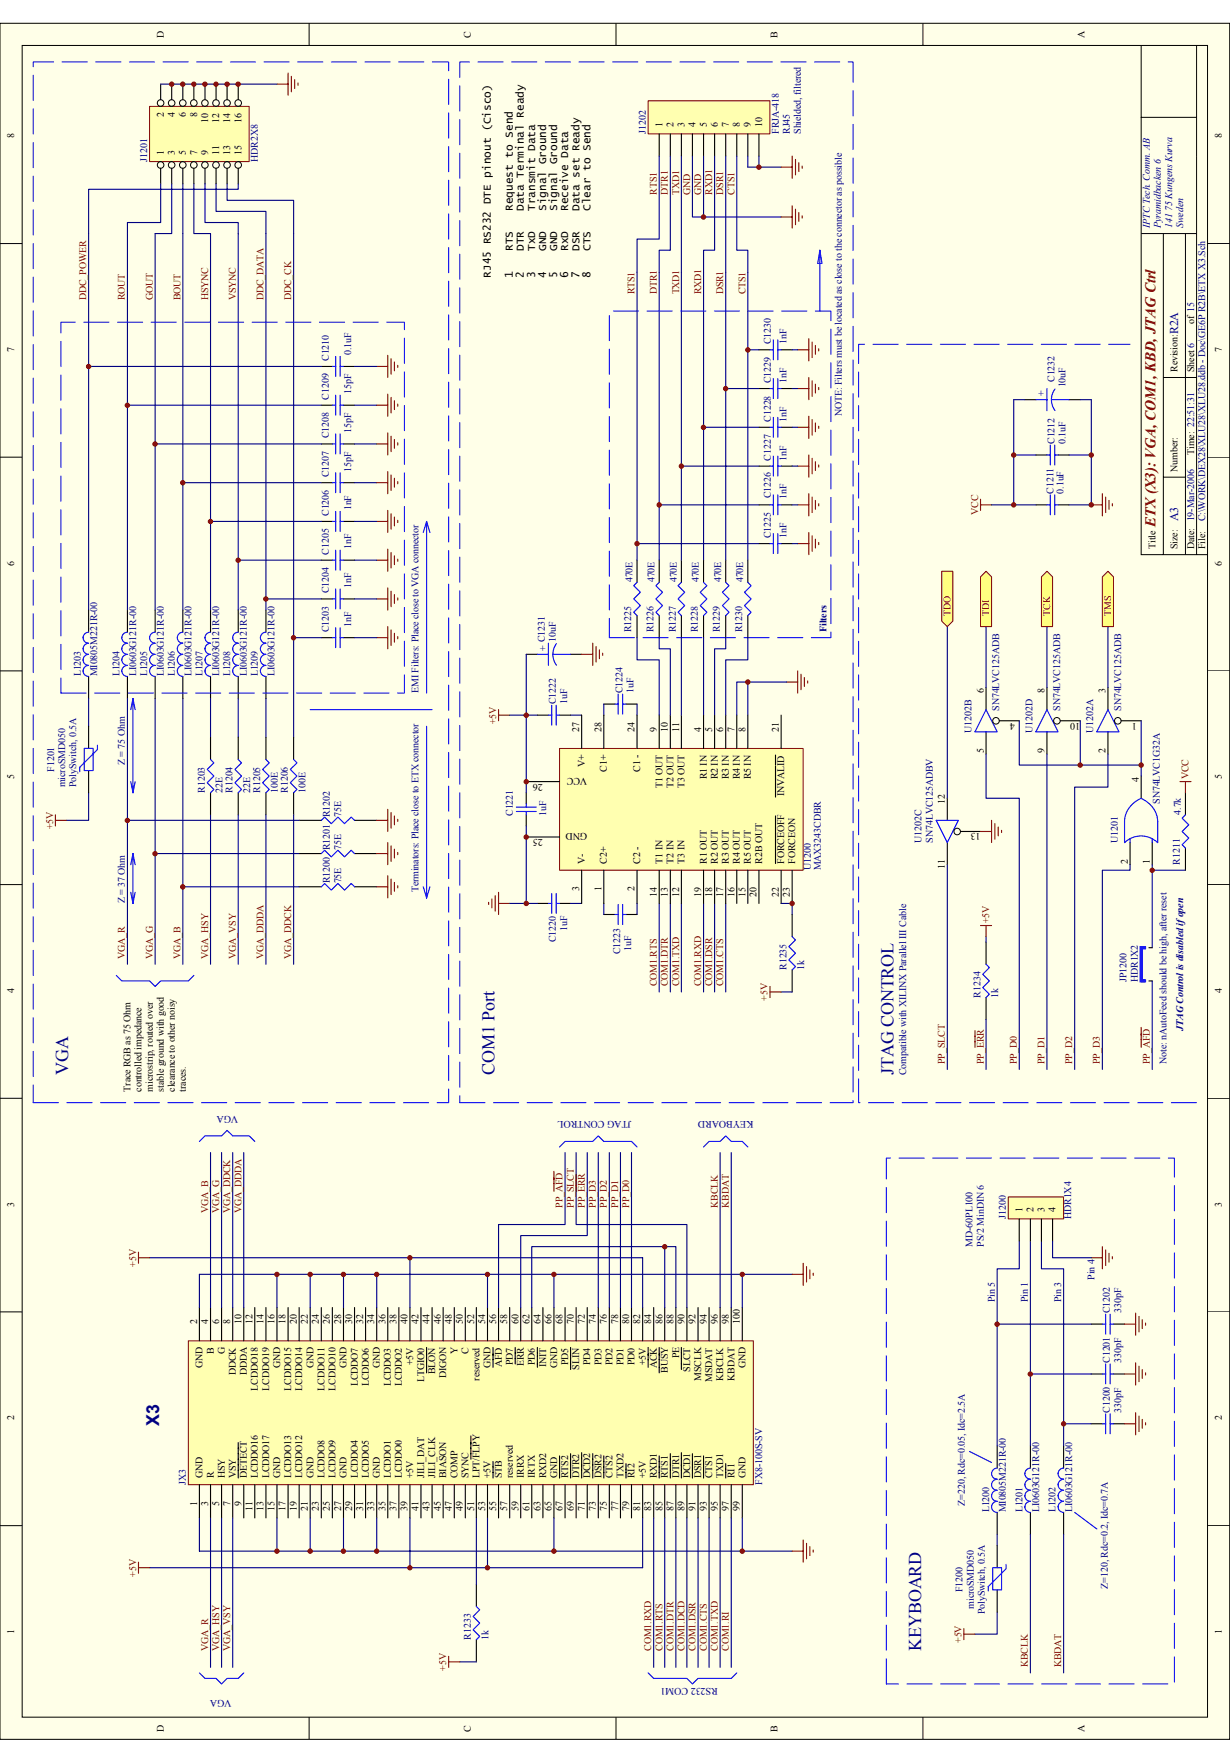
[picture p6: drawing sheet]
<svg xmlns="http://www.w3.org/2000/svg" width="297mm" height="420mm" viewBox="0 0 297 420" stroke-linecap="round" stroke-linejoin="round" font-family="sans-serif">
<defs><g id="words">
<g font-size="4.3" fill="#000080">
<text x="16.4" y="259.6" transform="rotate(-90 16.4 259.6)">VGA</text>
<text x="119.4" y="259.6" transform="rotate(-90 119.4 259.6)">COM1 Port</text>
<text x="215.8" y="259.6" transform="rotate(-90 215.8 259.6)">JTAG CONTROL</text>
<text x="38.4" y="344.3" transform="rotate(-90 38.4 344.3)">X3</text>
<text x="222.4" y="398.6" transform="rotate(-90 222.4 398.6)">KEYBOARD</text>
</g>
<text font-size="3.6" fill="#800000" x="279.1" y="127.2" transform="rotate(-90 279.1 127.2)">ETX (X3): VGA, COM1, KBD, JTAG Ctrl</text>
<g font-size="2.9" fill="#000080">
<text x="284.5" y="80.7" transform="rotate(-90 284.5 80.7)">R2A</text>
<text x="284.5" y="125.9" transform="rotate(-90 284.5 125.9)">A3</text>
</g>
<g font-size="2.7">
<text x="123.8" y="51" transform="rotate(-90 123.8 51)">Request to Send</text>
<text x="126.5" y="51" transform="rotate(-90 126.5 51)">Data Terminal Ready</text>
<text x="129.2" y="51" transform="rotate(-90 129.2 51)">Transmit Data</text>
<text x="131.9" y="51" transform="rotate(-90 131.9 51)">Signal Ground</text>
<text x="134.6" y="51" transform="rotate(-90 134.6 51)">Signal Ground</text>
<text x="137.2" y="51" transform="rotate(-90 137.2 51)">Receive Data</text>
<text x="139.9" y="51" transform="rotate(-90 139.9 51)">Data set Ready</text>
<text x="142.6" y="51" transform="rotate(-90 142.6 51)">Clear to Send</text>
<text x="123.8" y="60.6" transform="rotate(-90 123.8 60.6)">RTS</text>
<text x="126.5" y="60.6" transform="rotate(-90 126.5 60.6)">DTR</text>
<text x="129.2" y="60.6" transform="rotate(-90 129.2 60.6)">TxD</text>
<text x="131.9" y="60.6" transform="rotate(-90 131.9 60.6)">GND</text>
<text x="134.6" y="60.6" transform="rotate(-90 134.6 60.6)">GND</text>
<text x="137.2" y="60.6" transform="rotate(-90 137.2 60.6)">RxD</text>
<text x="139.9" y="60.6" transform="rotate(-90 139.9 60.6)">DSR</text>
<text x="142.6" y="60.6" transform="rotate(-90 142.6 60.6)">CTS</text>
<text x="118.5" y="67.1" transform="rotate(-90 118.5 67.1)">RJ45 RS232 DTE pinout (Cisco)</text>
<text x="123.8" y="67.1" transform="rotate(-90 123.8 67.1)">1</text>
<text x="126.5" y="67.1" transform="rotate(-90 126.5 67.1)">2</text>
<text x="129.2" y="67.1" transform="rotate(-90 129.2 67.1)">3</text>
<text x="131.9" y="67.1" transform="rotate(-90 131.9 67.1)">4</text>
<text x="134.6" y="67.1" transform="rotate(-90 134.6 67.1)">5</text>
<text x="137.2" y="67.1" transform="rotate(-90 137.2 67.1)">6</text>
<text x="139.9" y="67.1" transform="rotate(-90 139.9 67.1)">7</text>
<text x="142.6" y="67.1" transform="rotate(-90 142.6 67.1)">8</text>
</g>
<g font-size="2.4">
<text x="39.6" y="9.1" transform="rotate(-90 39.6 9.1)">D</text>
<text x="113.7" y="9.1" transform="rotate(-90 113.7 9.1)">C</text>
<text x="187.8" y="9.1" transform="rotate(-90 187.8 9.1)">B</text>
<text x="261.9" y="9.1" transform="rotate(-90 261.9 9.1)">A</text>
<text x="39.6" y="28.3" transform="rotate(-90 39.6 28.3)">2</text>
<text x="42.2" y="28.3" transform="rotate(-90 42.2 28.3)">4</text>
<text x="44.9" y="28.3" transform="rotate(-90 44.9 28.3)">6</text>
<text x="47.6" y="28.3" transform="rotate(-90 47.6 28.3)">8</text>
<text x="50.2" y="29.7" transform="rotate(-90 50.2 29.7)">10</text>
<text x="52.9" y="29.7" transform="rotate(-90 52.9 29.7)">12</text>
<text x="55.6" y="29.7" transform="rotate(-90 55.6 29.7)">14</text>
<text x="58.3" y="29.7" transform="rotate(-90 58.3 29.7)">16</text>
<text x="3.4" y="33.4" transform="rotate(-90 3.4 33.4)">8</text>
<text x="160" y="30.7" transform="rotate(-90 160 30.7)">1</text>
<text x="162.6" y="30.7" transform="rotate(-90 162.6 30.7)">2</text>
<text x="165.3" y="30.7" transform="rotate(-90 165.3 30.7)">3</text>
<text x="168" y="30.7" transform="rotate(-90 168 30.7)">4</text>
<text x="170.7" y="30.7" transform="rotate(-90 170.7 30.7)">5</text>
<text x="173.3" y="30.7" transform="rotate(-90 173.3 30.7)">6</text>
<text x="176" y="30.7" transform="rotate(-90 176 30.7)">7</text>
<text x="178.7" y="30.7" transform="rotate(-90 178.7 30.7)">8</text>
<text x="181.4" y="30.7" transform="rotate(-90 181.4 30.7)">9</text>
<text x="184" y="30.7" transform="rotate(-90 184 30.7)">10</text>
<text x="295.1" y="33.4" transform="rotate(-90 295.1 33.4)">8</text>
<text x="39.6" y="37.4" transform="rotate(-90 39.6 37.4)">1</text>
<text x="42.2" y="37.4" transform="rotate(-90 42.2 37.4)">3</text>
<text x="44.9" y="37.4" transform="rotate(-90 44.9 37.4)">5</text>
<text x="47.6" y="37.4" transform="rotate(-90 47.6 37.4)">7</text>
<text x="50.2" y="37.4" transform="rotate(-90 50.2 37.4)">9</text>
<text x="52.9" y="37.4" transform="rotate(-90 52.9 37.4)">11</text>
<text x="55.6" y="37.4" transform="rotate(-90 55.6 37.4)">13</text>
<text x="58.3" y="37.4" transform="rotate(-90 58.3 37.4)">15</text>
<text x="288.4" y="78.3" transform="rotate(-90 288.4 78.3)">of 15</text>
<text x="3.4" y="85" transform="rotate(-90 3.4 85)">7</text>
<text x="284.4" y="89.8" transform="rotate(-90 284.4 89.8)">Revision:</text>
<text x="288.4" y="89.8" transform="rotate(-90 288.4 89.8)">Sheet 6</text>
<text x="295.1" y="85" transform="rotate(-90 295.1 85)">7</text>
<text x="284.4" y="113.9" transform="rotate(-90 284.4 113.9)">Number:</text>
<text x="288.4" y="109.9" transform="rotate(-90 288.4 109.9)">Time: 22:51:31</text>
<text x="3.4" y="136.6" transform="rotate(-90 3.4 136.6)">6</text>
<text x="279" y="132.6" transform="rotate(-90 279 132.6)">Title</text>
<text x="284.4" y="132.6" transform="rotate(-90 284.4 132.6)">Size:</text>
<text x="288.4" y="132.6" transform="rotate(-90 288.4 132.6)">Date: 19-Mar-2006</text>
<text x="291.1" y="132.6" transform="rotate(-90 291.1 132.6)">File:</text>
<text x="295.1" y="136.6" transform="rotate(-90 295.1 136.6)">6</text>
<text x="237.6" y="167.4" transform="rotate(-90 237.6 167.4)">6</text>
<text x="252.3" y="167.4" transform="rotate(-90 252.3 167.4)">8</text>
<text x="267" y="167.4" transform="rotate(-90 267 167.4)">3</text>
<text x="139.9" y="176.7" transform="rotate(-90 139.9 176.7)">27</text>
<text x="145.2" y="176.7" transform="rotate(-90 145.2 176.7)">28</text>
<text x="153.3" y="176.7" transform="rotate(-90 153.3 176.7)">24</text>
<text x="158.6" y="176.7" transform="rotate(-90 158.6 176.7)">9</text>
<text x="161.3" y="176.7" transform="rotate(-90 161.3 176.7)">10</text>
<text x="164" y="176.7" transform="rotate(-90 164 176.7)">11</text>
<text x="169.3" y="176.7" transform="rotate(-90 169.3 176.7)">4</text>
<text x="172" y="176.7" transform="rotate(-90 172 176.7)">5</text>
<text x="174.7" y="176.7" transform="rotate(-90 174.7 176.7)">6</text>
<text x="177.4" y="176.7" transform="rotate(-90 177.4 176.7)">7</text>
<text x="180" y="176.7" transform="rotate(-90 180 176.7)">8</text>
<text x="188" y="176.7" transform="rotate(-90 188 176.7)">21</text>
<text x="245.1" y="174.5" transform="rotate(-180 245.1 174.5)">4</text>
<text x="260.9" y="174.5" transform="rotate(-180 260.9 174.5)">10</text>
<text x="274.5" y="174.5" transform="rotate(-180 274.5 174.5)">1</text>
<text x="141.2" y="185.3" transform="rotate(-90 141.2 185.3)">V+</text>
<text x="237.6" y="181.8" transform="rotate(-90 237.6 181.8)">5</text>
<text x="252.3" y="181.8" transform="rotate(-90 252.3 181.8)">9</text>
<text x="267" y="181.8" transform="rotate(-90 267 181.8)">2</text>
<text x="3.4" y="188.2" transform="rotate(-90 3.4 188.2)">5</text>
<text x="131.1" y="189.2" transform="rotate(-180 131.1 189.2)">26</text>
<text x="141.8" y="187.9" transform="rotate(-180 141.8 187.9)">VCC</text>
<text x="146.6" y="186.3" transform="rotate(-90 146.6 186.3)">C1+</text>
<text x="154.6" y="186.3" transform="rotate(-90 154.6 186.3)">C1 -</text>
<text x="160" y="190.3" transform="rotate(-90 160 190.3)">T1 OUT</text>
<text x="162.6" y="190.3" transform="rotate(-90 162.6 190.3)">T2 OUT</text>
<text x="165.3" y="190.3" transform="rotate(-90 165.3 190.3)">T3 OUT</text>
<text x="170.7" y="188.2" transform="rotate(-90 170.7 188.2)">R1 IN</text>
<text x="173.3" y="188.2" transform="rotate(-90 173.3 188.2)">R2 IN</text>
<text x="176" y="188.2" transform="rotate(-90 176 188.2)">R3 IN</text>
<text x="178.7" y="188.2" transform="rotate(-90 178.7 188.2)">R4 IN</text>
<text x="181.4" y="188.2" transform="rotate(-90 181.4 188.2)">R5 IN</text>
<text x="275" y="188.7" transform="rotate(-90 275 188.7)">4</text>
<text x="295.1" y="188.2" transform="rotate(-90 295.1 188.2)">5</text>
<text x="189.4" y="192.2" transform="rotate(-90 189.4 192.2)">INVALID</text>
<text x="228.2" y="194.1" transform="rotate(-90 228.2 194.1)">12</text>
<text x="131.1" y="202.6" transform="rotate(-180 131.1 202.6)">25</text>
<text x="141.8" y="201.2" transform="rotate(-180 141.8 201.2)">GND</text>
<text x="236.8" y="201.2" transform="rotate(-180 236.8 201.2)">13</text>
<text x="141.2" y="208.5" transform="rotate(-90 141.2 208.5)">V-</text>
<text x="146.6" y="208.5" transform="rotate(-90 146.6 208.5)">C2+</text>
<text x="154.6" y="208.5" transform="rotate(-90 154.6 208.5)">C2 -</text>
<text x="160" y="208.5" transform="rotate(-90 160 208.5)">T1 IN</text>
<text x="162.6" y="208.5" transform="rotate(-90 162.6 208.5)">T2 IN</text>
<text x="165.3" y="208.5" transform="rotate(-90 165.3 208.5)">T3 IN</text>
<text x="170.7" y="208.5" transform="rotate(-90 170.7 208.5)">R1 OUT</text>
<text x="173.3" y="208.5" transform="rotate(-90 173.3 208.5)">R2 OUT</text>
<text x="176" y="208.5" transform="rotate(-90 176 208.5)">R3 OUT</text>
<text x="178.7" y="208.5" transform="rotate(-90 178.7 208.5)">R4 OUT</text>
<text x="181.4" y="208.5" transform="rotate(-90 181.4 208.5)">R5 OUT</text>
<text x="184" y="208.5" transform="rotate(-90 184 208.5)">R2B OUT</text>
<text x="189.4" y="208.5" transform="rotate(-90 189.4 208.5)">FORCEOFF</text>
<text x="192.1" y="208.5" transform="rotate(-90 192.1 208.5)">FORCEON</text>
<text x="228.2" y="209.9" transform="rotate(-90 228.2 209.9)">11</text>
<text x="272.3" y="208.5" transform="rotate(-90 272.3 208.5)">2</text>
<text x="277.7" y="208.5" transform="rotate(-90 277.7 208.5)">1</text>
<text x="139.9" y="215.2" transform="rotate(-90 139.9 215.2)">3</text>
<text x="145.2" y="215.2" transform="rotate(-90 145.2 215.2)">1</text>
<text x="153.3" y="215.2" transform="rotate(-90 153.3 215.2)">2</text>
<text x="158.6" y="216.5" transform="rotate(-90 158.6 216.5)">14</text>
<text x="161.3" y="216.5" transform="rotate(-90 161.3 216.5)">13</text>
<text x="164" y="216.5" transform="rotate(-90 164 216.5)">12</text>
<text x="169.3" y="216.5" transform="rotate(-90 169.3 216.5)">19</text>
<text x="172" y="216.5" transform="rotate(-90 172 216.5)">18</text>
<text x="174.7" y="216.5" transform="rotate(-90 174.7 216.5)">17</text>
<text x="177.4" y="216.5" transform="rotate(-90 177.4 216.5)">16</text>
<text x="180" y="216.5" transform="rotate(-90 180 216.5)">15</text>
<text x="182.7" y="216.5" transform="rotate(-90 182.7 216.5)">20</text>
<text x="188" y="216.5" transform="rotate(-90 188 216.5)">22</text>
<text x="190.7" y="216.5" transform="rotate(-90 190.7 216.5)">23</text>
<text x="3.4" y="239.8" transform="rotate(-90 3.4 239.8)">4</text>
<text x="295.1" y="239.8" transform="rotate(-90 295.1 239.8)">4</text>
<text x="31.5" y="263.6" transform="rotate(-90 31.5 263.6)">Trace RGB as 75 Ohm</text>
<text x="34.2" y="263.6" transform="rotate(-90 34.2 263.6)">controlled impedance</text>
<text x="36.9" y="263.6" transform="rotate(-90 36.9 263.6)">microstrip, routed over</text>
<text x="39.6" y="263.6" transform="rotate(-90 39.6 263.6)">stable ground with good</text>
<text x="42.2" y="263.6" transform="rotate(-90 42.2 263.6)">clearance to other noisy</text>
<text x="44.9" y="263.6" transform="rotate(-90 44.9 263.6)">traces.</text>
<text x="3.4" y="291.4" transform="rotate(-90 3.4 291.4)">3</text>
<text x="246.9" y="292.7" transform="rotate(-90 246.9 292.7)">1</text>
<text x="249.6" y="292.7" transform="rotate(-90 249.6 292.7)">2</text>
<text x="252.3" y="292.7" transform="rotate(-90 252.3 292.7)">3</text>
<text x="254.9" y="292.7" transform="rotate(-90 254.9 292.7)">4</text>
<text x="295.1" y="291.4" transform="rotate(-90 295.1 291.4)">3</text>
<text x="47.6" y="319.7" transform="rotate(-90 47.6 319.7)">2</text>
<text x="50.2" y="319.7" transform="rotate(-90 50.2 319.7)">4</text>
<text x="52.9" y="319.7" transform="rotate(-90 52.9 319.7)">6</text>
<text x="55.6" y="319.7" transform="rotate(-90 55.6 319.7)">8</text>
<text x="58.3" y="319.7" transform="rotate(-90 58.3 319.7)">10</text>
<text x="61" y="319.7" transform="rotate(-90 61 319.7)">12</text>
<text x="63.6" y="319.7" transform="rotate(-90 63.6 319.7)">14</text>
<text x="66.3" y="319.7" transform="rotate(-90 66.3 319.7)">16</text>
<text x="69" y="319.7" transform="rotate(-90 69 319.7)">18</text>
<text x="71.7" y="319.7" transform="rotate(-90 71.7 319.7)">20</text>
<text x="74.3" y="319.7" transform="rotate(-90 74.3 319.7)">22</text>
<text x="77" y="319.7" transform="rotate(-90 77 319.7)">24</text>
<text x="79.7" y="319.7" transform="rotate(-90 79.7 319.7)">26</text>
<text x="82.4" y="319.7" transform="rotate(-90 82.4 319.7)">28</text>
<text x="85" y="319.7" transform="rotate(-90 85 319.7)">30</text>
<text x="87.7" y="319.7" transform="rotate(-90 87.7 319.7)">32</text>
<text x="90.4" y="319.7" transform="rotate(-90 90.4 319.7)">34</text>
<text x="93.1" y="319.7" transform="rotate(-90 93.1 319.7)">36</text>
<text x="95.7" y="319.7" transform="rotate(-90 95.7 319.7)">38</text>
<text x="98.4" y="319.7" transform="rotate(-90 98.4 319.7)">40</text>
<text x="101.1" y="319.7" transform="rotate(-90 101.1 319.7)">42</text>
<text x="103.8" y="319.7" transform="rotate(-90 103.8 319.7)">44</text>
<text x="106.4" y="319.7" transform="rotate(-90 106.4 319.7)">46</text>
<text x="109.1" y="319.7" transform="rotate(-90 109.1 319.7)">48</text>
<text x="111.8" y="319.7" transform="rotate(-90 111.8 319.7)">50</text>
<text x="114.5" y="319.7" transform="rotate(-90 114.5 319.7)">52</text>
<text x="117.1" y="319.7" transform="rotate(-90 117.1 319.7)">54</text>
<text x="119.8" y="319.7" transform="rotate(-90 119.8 319.7)">56</text>
<text x="122.5" y="319.7" transform="rotate(-90 122.5 319.7)">58</text>
<text x="125.2" y="319.7" transform="rotate(-90 125.2 319.7)">60</text>
<text x="127.8" y="319.7" transform="rotate(-90 127.8 319.7)">62</text>
<text x="130.5" y="319.7" transform="rotate(-90 130.5 319.7)">64</text>
<text x="133.2" y="319.7" transform="rotate(-90 133.2 319.7)">66</text>
<text x="135.9" y="319.7" transform="rotate(-90 135.9 319.7)">68</text>
<text x="138.6" y="319.7" transform="rotate(-90 138.6 319.7)">70</text>
<text x="141.2" y="319.7" transform="rotate(-90 141.2 319.7)">72</text>
<text x="143.9" y="319.7" transform="rotate(-90 143.9 319.7)">74</text>
<text x="146.6" y="319.7" transform="rotate(-90 146.6 319.7)">76</text>
<text x="149.2" y="319.7" transform="rotate(-90 149.2 319.7)">78</text>
<text x="151.9" y="319.7" transform="rotate(-90 151.9 319.7)">80</text>
<text x="154.6" y="319.7" transform="rotate(-90 154.6 319.7)">82</text>
<text x="157.3" y="319.7" transform="rotate(-90 157.3 319.7)">84</text>
<text x="160" y="319.7" transform="rotate(-90 160 319.7)">86</text>
<text x="162.6" y="319.7" transform="rotate(-90 162.6 319.7)">88</text>
<text x="165.3" y="319.7" transform="rotate(-90 165.3 319.7)">90</text>
<text x="168" y="319.7" transform="rotate(-90 168 319.7)">92</text>
<text x="170.7" y="319.7" transform="rotate(-90 170.7 319.7)">94</text>
<text x="173.3" y="319.7" transform="rotate(-90 173.3 319.7)">96</text>
<text x="176" y="319.7" transform="rotate(-90 176 319.7)">98</text>
<text x="178.7" y="319.7" transform="rotate(-90 178.7 319.7)">100</text>
<text x="51.6" y="327" transform="rotate(-90 51.6 327)">B</text>
<text x="54.3" y="327" transform="rotate(-90 54.3 327)">G</text>
<text x="99.8" y="329.6" transform="rotate(-90 99.8 329.6)">+5V</text>
<text x="110.4" y="327" transform="rotate(-90 110.4 327)">Y</text>
<text x="113.1" y="327" transform="rotate(-90 113.1 327)">C</text>
<text x="123.8" y="329.6" transform="rotate(-90 123.8 329.6)">PD7</text>
<text x="126.5" y="329.9" transform="rotate(-90 126.5 329.9)">ERR</text>
<text x="129.2" y="329.6" transform="rotate(-90 129.2 329.6)">PD6</text>
<text x="137.2" y="329.6" transform="rotate(-90 137.2 329.6)">PD5</text>
<text x="142.6" y="329.6" transform="rotate(-90 142.6 329.6)">PD4</text>
<text x="145.2" y="329.6" transform="rotate(-90 145.2 329.6)">PD3</text>
<text x="147.9" y="329.6" transform="rotate(-90 147.9 329.6)">PD2</text>
<text x="150.6" y="329.6" transform="rotate(-90 150.6 329.6)">PD1</text>
<text x="153.3" y="329.6" transform="rotate(-90 153.3 329.6)">PD0</text>
<text x="155.9" y="329.6" transform="rotate(-90 155.9 329.6)">+5V</text>
<text x="164" y="328" transform="rotate(-90 164 328)">PE</text>
<text x="48.9" y="330.4" transform="rotate(-90 48.9 330.4)">GND</text>
<text x="56.9" y="332" transform="rotate(-90 56.9 332)">DDCK</text>
<text x="59.6" y="332" transform="rotate(-90 59.6 332)">DDDA</text>
<text x="62.3" y="335.8" transform="rotate(-90 62.3 335.8)">LCDDO18</text>
<text x="65" y="335.8" transform="rotate(-90 65 335.8)">LCDDO19</text>
<text x="67.6" y="330.4" transform="rotate(-90 67.6 330.4)">GND</text>
<text x="70.3" y="335.8" transform="rotate(-90 70.3 335.8)">LCDDO15</text>
<text x="73" y="335.8" transform="rotate(-90 73 335.8)">LCDDO14</text>
<text x="75.7" y="330.4" transform="rotate(-90 75.7 330.4)">GND</text>
<text x="78.4" y="335.8" transform="rotate(-90 78.4 335.8)">LCDDO11</text>
<text x="81" y="335.8" transform="rotate(-90 81 335.8)">LCDDO10</text>
<text x="83.7" y="330.4" transform="rotate(-90 83.7 330.4)">GND</text>
<text x="86.4" y="334.7" transform="rotate(-90 86.4 334.7)">LCDDO7</text>
<text x="89" y="334.7" transform="rotate(-90 89 334.7)">LCDDO6</text>
<text x="91.7" y="330.4" transform="rotate(-90 91.7 330.4)">GND</text>
<text x="94.4" y="334.7" transform="rotate(-90 94.4 334.7)">LCDDO3</text>
<text x="97.1" y="334.7" transform="rotate(-90 97.1 334.7)">LCDDO2</text>
<text x="102.4" y="333.6" transform="rotate(-90 102.4 333.6)">LTGIO0</text>
<text x="105.1" y="331.8" transform="rotate(-90 105.1 331.8)">BLON</text>
<text x="107.8" y="332.8" transform="rotate(-90 107.8 332.8)">DIGON</text>
<text x="115.8" y="333.4" transform="rotate(-90 115.8 333.4)">reserved</text>
<text x="118.5" y="330.4" transform="rotate(-90 118.5 330.4)">GND</text>
<text x="121.2" y="330.2" transform="rotate(-90 121.2 330.2)">AFD</text>
<text x="131.9" y="330.2" transform="rotate(-90 131.9 330.2)">INIT</text>
<text x="134.5" y="330.4" transform="rotate(-90 134.5 330.4)">GND</text>
<text x="139.9" y="330.7" transform="rotate(-90 139.9 330.7)">SLIN</text>
<text x="158.6" y="330.4" transform="rotate(-90 158.6 330.4)">ACK</text>
<text x="161.3" y="331.5" transform="rotate(-90 161.3 331.5)">BUSY</text>
<text x="166.6" y="331.2" transform="rotate(-90 166.6 331.2)">SLCT</text>
<text x="169.3" y="333.4" transform="rotate(-90 169.3 333.4)">MSCLK</text>
<text x="172" y="333.6" transform="rotate(-90 172 333.6)">MSDAT</text>
<text x="174.7" y="333.4" transform="rotate(-90 174.7 333.4)">KBCLK</text>
<text x="177.4" y="333.4" transform="rotate(-90 177.4 333.4)">KBDAT</text>
<text x="180" y="330.4" transform="rotate(-90 180 330.4)">GND</text>
<text x="3.4" y="343" transform="rotate(-90 3.4 343)">2</text>
<text x="295.1" y="343" transform="rotate(-90 295.1 343)">2</text>
<text x="48.9" y="356.9" transform="rotate(-90 48.9 356.9)">GND</text>
<text x="51.6" y="356.9" transform="rotate(-90 51.6 356.9)">R</text>
<text x="54.3" y="356.9" transform="rotate(-90 54.3 356.9)">HSY</text>
<text x="56.9" y="356.9" transform="rotate(-90 56.9 356.9)">VSY</text>
<text x="59.6" y="356.9" transform="rotate(-90 59.6 356.9)">DETECT</text>
<text x="62.3" y="356.9" transform="rotate(-90 62.3 356.9)">LCDDO16</text>
<text x="65" y="356.9" transform="rotate(-90 65 356.9)">LCDDO17</text>
<text x="67.6" y="356.9" transform="rotate(-90 67.6 356.9)">GND</text>
<text x="70.3" y="356.9" transform="rotate(-90 70.3 356.9)">LCDDO13</text>
<text x="73" y="356.9" transform="rotate(-90 73 356.9)">LCDDO12</text>
<text x="75.7" y="356.9" transform="rotate(-90 75.7 356.9)">GND</text>
<text x="78.4" y="356.9" transform="rotate(-90 78.4 356.9)">LCDDO8</text>
<text x="81" y="356.9" transform="rotate(-90 81 356.9)">LCDDO9</text>
<text x="83.7" y="356.9" transform="rotate(-90 83.7 356.9)">GND</text>
<text x="86.4" y="356.9" transform="rotate(-90 86.4 356.9)">LCDDO4</text>
<text x="89" y="356.9" transform="rotate(-90 89 356.9)">LCDDO5</text>
<text x="91.7" y="356.9" transform="rotate(-90 91.7 356.9)">GND</text>
<text x="94.4" y="356.9" transform="rotate(-90 94.4 356.9)">LCDDO1</text>
<text x="97.1" y="356.9" transform="rotate(-90 97.1 356.9)">LCDDO0</text>
<text x="99.8" y="356.9" transform="rotate(-90 99.8 356.9)">+5V</text>
<text x="102.4" y="356.9" transform="rotate(-90 102.4 356.9)">JILI_DAT</text>
<text x="105.1" y="356.9" transform="rotate(-90 105.1 356.9)">JILI_CLK</text>
<text x="107.8" y="356.9" transform="rotate(-90 107.8 356.9)">BIASON</text>
<text x="110.4" y="356.9" transform="rotate(-90 110.4 356.9)">COMP</text>
<text x="113.1" y="356.9" transform="rotate(-90 113.1 356.9)">SYNC</text>
<text x="115.8" y="356.9" transform="rotate(-90 115.8 356.9)">LPT/FLPY</text>
<text x="118.5" y="356.9" transform="rotate(-90 118.5 356.9)">+5V</text>
<text x="121.2" y="356.9" transform="rotate(-90 121.2 356.9)">STB</text>
<text x="123.8" y="356.9" transform="rotate(-90 123.8 356.9)">reserved</text>
<text x="126.5" y="356.9" transform="rotate(-90 126.5 356.9)">IRRX</text>
<text x="129.2" y="356.9" transform="rotate(-90 129.2 356.9)">IRTX</text>
<text x="131.9" y="356.9" transform="rotate(-90 131.9 356.9)">RXD2</text>
<text x="134.5" y="356.9" transform="rotate(-90 134.5 356.9)">GND</text>
<text x="137.2" y="356.9" transform="rotate(-90 137.2 356.9)">RTS2</text>
<text x="139.9" y="356.9" transform="rotate(-90 139.9 356.9)">DTR2</text>
<text x="142.6" y="356.9" transform="rotate(-90 142.6 356.9)">DCD2</text>
<text x="145.2" y="356.9" transform="rotate(-90 145.2 356.9)">DSR2</text>
<text x="147.9" y="356.9" transform="rotate(-90 147.9 356.9)">CTS2</text>
<text x="150.6" y="356.9" transform="rotate(-90 150.6 356.9)">TXD2</text>
<text x="153.3" y="356.9" transform="rotate(-90 153.3 356.9)">RI2</text>
<text x="155.9" y="356.9" transform="rotate(-90 155.9 356.9)">+5V</text>
<text x="158.6" y="356.9" transform="rotate(-90 158.6 356.9)">RXD1</text>
<text x="161.3" y="356.9" transform="rotate(-90 161.3 356.9)">RTS1</text>
<text x="164" y="356.9" transform="rotate(-90 164 356.9)">DTR1</text>
<text x="166.6" y="356.9" transform="rotate(-90 166.6 356.9)">DCD1</text>
<text x="169.3" y="356.9" transform="rotate(-90 169.3 356.9)">DSR1</text>
<text x="172" y="356.9" transform="rotate(-90 172 356.9)">CTS1</text>
<text x="174.7" y="356.9" transform="rotate(-90 174.7 356.9)">TXD1</text>
<text x="177.4" y="356.9" transform="rotate(-90 177.4 356.9)">RI1</text>
<text x="180" y="356.9" transform="rotate(-90 180 356.9)">GND</text>
<text x="47.6" y="363.6" transform="rotate(-90 47.6 363.6)">1</text>
<text x="50.2" y="363.6" transform="rotate(-90 50.2 363.6)">3</text>
<text x="52.9" y="363.6" transform="rotate(-90 52.9 363.6)">5</text>
<text x="55.6" y="363.6" transform="rotate(-90 55.6 363.6)">7</text>
<text x="58.3" y="363.6" transform="rotate(-90 58.3 363.6)">9</text>
<text x="61" y="364.9" transform="rotate(-90 61 364.9)">11</text>
<text x="63.6" y="364.9" transform="rotate(-90 63.6 364.9)">13</text>
<text x="66.3" y="364.9" transform="rotate(-90 66.3 364.9)">15</text>
<text x="69" y="364.9" transform="rotate(-90 69 364.9)">17</text>
<text x="71.7" y="364.9" transform="rotate(-90 71.7 364.9)">19</text>
<text x="74.3" y="364.9" transform="rotate(-90 74.3 364.9)">21</text>
<text x="77" y="364.9" transform="rotate(-90 77 364.9)">23</text>
<text x="79.7" y="364.9" transform="rotate(-90 79.7 364.9)">25</text>
<text x="82.4" y="364.9" transform="rotate(-90 82.4 364.9)">27</text>
<text x="85" y="364.9" transform="rotate(-90 85 364.9)">29</text>
<text x="87.7" y="364.9" transform="rotate(-90 87.7 364.9)">31</text>
<text x="90.4" y="364.9" transform="rotate(-90 90.4 364.9)">33</text>
<text x="93.1" y="364.9" transform="rotate(-90 93.1 364.9)">35</text>
<text x="95.7" y="364.9" transform="rotate(-90 95.7 364.9)">37</text>
<text x="98.4" y="364.9" transform="rotate(-90 98.4 364.9)">39</text>
<text x="101.1" y="364.9" transform="rotate(-90 101.1 364.9)">41</text>
<text x="103.8" y="364.9" transform="rotate(-90 103.8 364.9)">43</text>
<text x="106.4" y="364.9" transform="rotate(-90 106.4 364.9)">45</text>
<text x="109.1" y="364.9" transform="rotate(-90 109.1 364.9)">47</text>
<text x="111.8" y="364.9" transform="rotate(-90 111.8 364.9)">49</text>
<text x="114.5" y="364.9" transform="rotate(-90 114.5 364.9)">51</text>
<text x="117.1" y="364.9" transform="rotate(-90 117.1 364.9)">53</text>
<text x="119.8" y="364.9" transform="rotate(-90 119.8 364.9)">55</text>
<text x="122.5" y="364.9" transform="rotate(-90 122.5 364.9)">57</text>
<text x="125.2" y="364.9" transform="rotate(-90 125.2 364.9)">59</text>
<text x="127.8" y="364.9" transform="rotate(-90 127.8 364.9)">61</text>
<text x="130.5" y="364.9" transform="rotate(-90 130.5 364.9)">63</text>
<text x="133.2" y="364.9" transform="rotate(-90 133.2 364.9)">65</text>
<text x="135.9" y="364.9" transform="rotate(-90 135.9 364.9)">67</text>
<text x="138.6" y="364.9" transform="rotate(-90 138.6 364.9)">69</text>
<text x="141.2" y="364.9" transform="rotate(-90 141.2 364.9)">71</text>
<text x="143.9" y="364.9" transform="rotate(-90 143.9 364.9)">73</text>
<text x="146.6" y="364.9" transform="rotate(-90 146.6 364.9)">75</text>
<text x="149.2" y="364.9" transform="rotate(-90 149.2 364.9)">77</text>
<text x="151.9" y="364.9" transform="rotate(-90 151.9 364.9)">79</text>
<text x="154.6" y="364.9" transform="rotate(-90 154.6 364.9)">81</text>
<text x="157.3" y="364.9" transform="rotate(-90 157.3 364.9)">83</text>
<text x="160" y="364.9" transform="rotate(-90 160 364.9)">85</text>
<text x="162.6" y="364.9" transform="rotate(-90 162.6 364.9)">87</text>
<text x="165.3" y="364.9" transform="rotate(-90 165.3 364.9)">89</text>
<text x="168" y="364.9" transform="rotate(-90 168 364.9)">91</text>
<text x="170.7" y="364.9" transform="rotate(-90 170.7 364.9)">93</text>
<text x="173.3" y="364.9" transform="rotate(-90 173.3 364.9)">95</text>
<text x="176" y="364.9" transform="rotate(-90 176 364.9)">97</text>
<text x="178.7" y="364.9" transform="rotate(-90 178.7 364.9)">99</text>
<text x="3.4" y="394.6" transform="rotate(-90 3.4 394.6)">1</text>
<text x="295.1" y="394.6" transform="rotate(-90 295.1 394.6)">1</text>
<text x="39.6" y="418.1" transform="rotate(-90 39.6 418.1)">D</text>
<text x="113.7" y="418.1" transform="rotate(-90 113.7 418.1)">C</text>
<text x="187.8" y="418.1" transform="rotate(-90 187.8 418.1)">B</text>
<text x="261.9" y="418.1" transform="rotate(-90 261.9 418.1)">A</text>
</g>
<g font-size="2.4" fill="#000080">
<text x="155.9" y="32.3" transform="rotate(-90 155.9 32.3)">J1202</text>
<text x="188" y="32.3" transform="rotate(-90 188 32.3)">FRJA-418</text>
<text x="190.7" y="32.3" transform="rotate(-90 190.7 32.3)">RJ45</text>
<text x="193.4" y="32.3" transform="rotate(-90 193.4 32.3)">Shielded, filtered</text>
<text x="35.5" y="39" transform="rotate(-90 35.5 39)">J1201</text>
<text x="62.3" y="39" transform="rotate(-90 62.3 39)">HDR2X8</text>
<text x="277.7" y="55.1" transform="rotate(-90 277.7 55.1)">IPTC Tech. Comm. AB</text>
<text x="280.4" y="55.1" transform="rotate(-90 280.4 55.1)">Pyramidbacken 6</text>
<text x="283" y="55.1" transform="rotate(-90 283 55.1)">141 75 Kungens Kurva</text>
<text x="285.7" y="55.1" transform="rotate(-90 285.7 55.1)">Sweden</text>
<text x="186.2" y="83.1" transform="rotate(-90 186.2 83.1)">C1230</text>
<text x="189.9" y="83.1" transform="rotate(-90 189.9 83.1)">1nF</text>
<text x="79.4" y="87.2" transform="rotate(-90 79.4 87.2)">C1210</text>
<text x="84.8" y="85.8" transform="rotate(-90 84.8 85.8)">0.1uF</text>
<text x="84.8" y="95.2" transform="rotate(-90 84.8 95.2)">15pF</text>
<text x="186.2" y="92.5" transform="rotate(-90 186.2 92.5)">C1229</text>
<text x="189.9" y="92.5" transform="rotate(-90 189.9 92.5)">1nF</text>
<text x="252.3" y="95.7" transform="rotate(-90 252.3 95.7)">+</text>
<text x="254.7" y="92.2" transform="rotate(-90 254.7 92.2)">C1232</text>
<text x="257.3" y="93.6" transform="rotate(-90 257.3 93.6)">10uF</text>
<text x="79.4" y="96.5" transform="rotate(-90 79.4 96.5)">C1209</text>
<text x="186.2" y="101.8" transform="rotate(-90 186.2 101.8)">C1228</text>
<text x="189.9" y="101.8" transform="rotate(-90 189.9 101.8)">1nF</text>
<text x="203.3" y="100.5" transform="rotate(-90 203.3 100.5)">NOTE: Filters must be located as close to the connector as possible</text>
<text x="79.4" y="105.9" transform="rotate(-90 79.4 105.9)">C1208</text>
<text x="84.8" y="104.5" transform="rotate(-90 84.8 104.5)">15pF</text>
<text x="254.7" y="107.2" transform="rotate(-90 254.7 107.2)">C1212</text>
<text x="257.3" y="107.2" transform="rotate(-90 257.3 107.2)">0.1uF</text>
<text x="84.8" y="113.9" transform="rotate(-90 84.8 113.9)">15pF</text>
<text x="186.2" y="111.2" transform="rotate(-90 186.2 111.2)">C1227</text>
<text x="189.9" y="111.2" transform="rotate(-90 189.9 111.2)">1nF</text>
<text x="79.4" y="115.2" transform="rotate(-90 79.4 115.2)">C1207</text>
<text x="254.4" y="119.2" transform="rotate(-90 254.4 119.2)">C1211</text>
<text x="256.8" y="119.2" transform="rotate(-90 256.8 119.2)">0.1uF</text>
<text x="79.4" y="124.6" transform="rotate(-90 79.4 124.6)">C1206</text>
<text x="84.8" y="123.2" transform="rotate(-90 84.8 123.2)">1nF</text>
<text x="186.2" y="120.3" transform="rotate(-90 186.2 120.3)">C1226</text>
<text x="189.9" y="120.6" transform="rotate(-90 189.9 120.6)">1nF</text>
<text x="291.1" y="125.9" transform="rotate(-90 291.1 125.9)">C:\WORK\DEX28\XLU28\XLU28.ddb - Doc\GE6P R2B\ETX X3.Sch</text>
<text x="186.2" y="129.9" transform="rotate(-90 186.2 129.9)">C1225</text>
<text x="189.9" y="129.9" transform="rotate(-90 189.9 129.9)">1nF</text>
<text x="79.4" y="133.9" transform="rotate(-90 79.4 133.9)">C1205</text>
<text x="84.8" y="132.6" transform="rotate(-90 84.8 132.6)">1nF</text>
<text x="79.4" y="143.3" transform="rotate(-90 79.4 143.3)">C1204</text>
<text x="84.8" y="142" transform="rotate(-90 84.8 142)">1nF</text>
<text x="152.7" y="140.6" transform="rotate(-90 152.7 140.6)">470E</text>
<text x="158.1" y="140.6" transform="rotate(-90 158.1 140.6)">470E</text>
<text x="163.4" y="140.6" transform="rotate(-90 163.4 140.6)">470E</text>
<text x="168.8" y="140.6" transform="rotate(-90 168.8 140.6)">470E</text>
<text x="174.1" y="140.6" transform="rotate(-90 174.1 140.6)">470E</text>
<text x="179.5" y="140.6" transform="rotate(-90 179.5 140.6)">470E</text>
<text x="79.4" y="152.6" transform="rotate(-90 79.4 152.6)">C1203</text>
<text x="84.8" y="151.3" transform="rotate(-90 84.8 151.3)">1nF</text>
<text x="134.3" y="155.1" transform="rotate(-90 134.3 155.1)">10uF</text>
<text x="152.5" y="152.6" transform="rotate(-90 152.5 152.6)">R1225</text>
<text x="157.8" y="152.6" transform="rotate(-90 157.8 152.6)">R1226</text>
<text x="163.2" y="152.6" transform="rotate(-90 163.2 152.6)">R1227</text>
<text x="168.5" y="152.6" transform="rotate(-90 168.5 152.6)">R1228</text>
<text x="173.9" y="152.6" transform="rotate(-90 173.9 152.6)">R1229</text>
<text x="179.2" y="152.6" transform="rotate(-90 179.2 152.6)">R1230</text>
<text x="199.6" y="152.6" transform="rotate(-90 199.6 152.6)">Filters</text>
<text x="131.9" y="157.2" transform="rotate(-90 131.9 157.2)">+ C1231</text>
<text x="19.5" y="163.3" transform="rotate(-90 19.5 163.3)">L1203</text>
<text x="23.5" y="163.3" transform="rotate(-90 23.5 163.3)">MI0805M221R-00</text>
<text x="28.9" y="163.3" transform="rotate(-90 28.9 163.3)">L1204</text>
<text x="32.9" y="163.3" transform="rotate(-90 32.9 163.3)">LI0603G121R-00</text>
<text x="35.5" y="163.3" transform="rotate(-90 35.5 163.3)">L1205</text>
<text x="39.6" y="163.3" transform="rotate(-90 39.6 163.3)">LI0603G121R-00</text>
<text x="42.2" y="163.3" transform="rotate(-90 42.2 163.3)">L1206</text>
<text x="46.2" y="163.3" transform="rotate(-90 46.2 163.3)">LI0603G121R-00</text>
<text x="48.9" y="163.3" transform="rotate(-90 48.9 163.3)">L1207</text>
<text x="52.9" y="163.3" transform="rotate(-90 52.9 163.3)">LI0603G121R-00</text>
<text x="55.6" y="163.3" transform="rotate(-90 55.6 163.3)">L1208</text>
<text x="59.6" y="163.3" transform="rotate(-90 59.6 163.3)">LI0603G121R-00</text>
<text x="62.3" y="163.3" transform="rotate(-90 62.3 163.3)">L1209</text>
<text x="66.3" y="163.3" transform="rotate(-90 66.3 163.3)">LI0603G121R-00</text>
<text x="101.1" y="167.3" transform="rotate(-90 101.1 167.3)">EMI Filters: Place close to VGA connector</text>
<text x="150.3" y="167.4" transform="rotate(-90 150.3 167.4)">C1224</text>
<text x="153" y="167.4" transform="rotate(-90 153 167.4)">1uF</text>
<text x="134.3" y="170" transform="rotate(-90 134.3 170)">C1222</text>
<text x="136.9" y="170" transform="rotate(-90 136.9 170)">1uF</text>
<text x="241.3" y="171.6" transform="rotate(-90 241.3 171.6)">SN74LVC125ADB</text>
<text x="256" y="171.6" transform="rotate(-90 256 171.6)">SN74LVC125ADB</text>
<text x="270.7" y="171.6" transform="rotate(-90 270.7 171.6)">SN74LVC125ADB</text>
<text x="234.6" y="177" transform="rotate(-90 234.6 177)">U1202B</text>
<text x="249.3" y="177" transform="rotate(-90 249.3 177)">U1202D</text>
<text x="264" y="177" transform="rotate(-90 264 177)">U1202A</text>
<text x="30.2" y="184.7" transform="rotate(-90 30.2 184.7)">Z = 75 Ohm</text>
<text x="13.1" y="186.3" transform="rotate(-90 13.1 186.3)">F1201</text>
<text x="15.7" y="190.1" transform="rotate(-90 15.7 190.1)">microSMD050</text>
<text x="18.4" y="190.1" transform="rotate(-90 18.4 190.1)">PolySwitch, 0.5A</text>
<text x="49.4" y="191.4" transform="rotate(-90 49.4 191.4)">R1203</text>
<text x="53.7" y="191.4" transform="rotate(-90 53.7 191.4)">22E</text>
<text x="56.1" y="191.4" transform="rotate(-90 56.1 191.4)">R1204</text>
<text x="60.4" y="191.4" transform="rotate(-90 60.4 191.4)">22E</text>
<text x="62.8" y="191.4" transform="rotate(-90 62.8 191.4)">R1205</text>
<text x="67.1" y="191.4" transform="rotate(-90 67.1 191.4)">100E</text>
<text x="69.5" y="191.4" transform="rotate(-90 69.5 191.4)">R1206</text>
<text x="73.8" y="191.4" transform="rotate(-90 73.8 191.4)">100E</text>
<text x="82.4" y="197.3" transform="rotate(-90 82.4 197.3)">75E</text>
<text x="123.8" y="197" transform="rotate(-90 123.8 197)">C1221</text>
<text x="131.9" y="197" transform="rotate(-90 131.9 197)">1uF</text>
<text x="280.1" y="194.1" transform="rotate(-90 280.1 194.1)">SN74LVC1G32A</text>
<text x="285.2" y="196.8" transform="rotate(-90 285.2 196.8)">4.7k</text>
<text x="222.6" y="203.4" transform="rotate(-90 222.6 203.4)">U1202C</text>
<text x="225.2" y="203.4" transform="rotate(-90 225.2 203.4)">SN74LVC125ADBV</text>
<text x="269.9" y="203.4" transform="rotate(-90 269.9 203.4)">U1201</text>
<text x="79.7" y="205.3" transform="rotate(-90 79.7 205.3)">R1201 R1202</text>
<text x="82.4" y="205.3" transform="rotate(-90 82.4 205.3)">75E</text>
<text x="284.9" y="208.8" transform="rotate(-90 284.9 208.8)">R1211</text>
<text x="79.7" y="213.3" transform="rotate(-90 79.7 213.3)">R1200</text>
<text x="82.4" y="213.3" transform="rotate(-90 82.4 213.3)">75E</text>
<text x="101.1" y="215.5" transform="rotate(-90 101.1 215.5)">Terminators: Place close to ETX connector</text>
<text x="195.8" y="210.1" transform="rotate(-90 195.8 210.1)">U1200</text>
<text x="198.2" y="210.1" transform="rotate(-90 198.2 210.1)">MAX3243CDBR</text>
<text x="30.2" y="218.2" transform="rotate(-90 30.2 218.2)">Z = 37 Ohm</text>
<text x="134.3" y="227.5" transform="rotate(-90 134.3 227.5)">C1220</text>
<text x="136.9" y="224.8" transform="rotate(-90 136.9 224.8)">1uF</text>
<text x="149.8" y="230.5" transform="rotate(-90 149.8 230.5)">C1223</text>
<text x="152.5" y="229.6" transform="rotate(-90 152.5 229.6)">1uF</text>
<text x="189.9" y="234.2" transform="rotate(-90 189.9 234.2)">R1235</text>
<text x="194.2" y="234.2" transform="rotate(-90 194.2 234.2)">1k</text>
<text x="272.1" y="237.1" transform="rotate(-90 272.1 237.1)">JP1200</text>
<text x="274.7" y="237.1" transform="rotate(-90 274.7 237.1)">HDR1X2</text>
<text x="236.7" y="240.9" transform="rotate(-90 236.7 240.9)">R1234</text>
<text x="241" y="240.9" transform="rotate(-90 241 240.9)">1k</text>
<text x="285.8" y="248.9" transform="rotate(-90 285.8 248.9)">JTAG Control is disabled if open</text>
<text x="281.7" y="256.9" transform="rotate(-90 281.7 256.9)">Note: nAutoFeed should be high, after reset</text>
<text x="218.8" y="259.6" transform="rotate(-90 218.8 259.6)">Compatible with XILINX Parallel III Cable</text>
<text x="57.5" y="269.4" transform="rotate(-180 57.5 269.4)">VGA</text>
<text x="152.5" y="270.8" transform="rotate(-180 152.5 270.8)">JTAG CONTROL</text>
<text x="181.9" y="270.8" transform="rotate(-180 181.9 270.8)">KEYBOARD</text>
<text x="242.9" y="294.3" transform="rotate(-90 242.9 294.3)">J1200</text>
<text x="258.7" y="294.3" transform="rotate(-90 258.7 294.3)">HDR1X4</text>
<text x="234.9" y="301" transform="rotate(-90 234.9 301)">MD-60PL100</text>
<text x="237.6" y="301" transform="rotate(-90 237.6 301)">PS/2 MinDIN 6</text>
<text x="264.3" y="309" transform="rotate(-90 264.3 309)">Pin 4</text>
<text x="240.2" y="314.4" transform="rotate(-90 240.2 314.4)">Pin 5</text>
<text x="248.2" y="314.4" transform="rotate(-90 248.2 314.4)">Pin 1</text>
<text x="256.3" y="314.4" transform="rotate(-90 256.3 314.4)">Pin 3</text>
<text x="268.1" y="317.1" transform="rotate(-90 268.1 317.1)">C1202</text>
<text x="270.7" y="317.1" transform="rotate(-90 270.7 317.1)">330pF</text>
<text x="268.1" y="329.1" transform="rotate(-90 268.1 329.1)">C1201</text>
<text x="270.7" y="329.1" transform="rotate(-90 270.7 329.1)">330pF</text>
<text x="268.1" y="341.1" transform="rotate(-90 268.1 341.1)">C1200</text>
<text x="270.7" y="341.1" transform="rotate(-90 270.7 341.1)">330pF</text>
<text x="44.9" y="358.5" transform="rotate(-90 44.9 358.5)">JX3</text>
<text x="184" y="358.5" transform="rotate(-90 184 358.5)">FX8-100S-SV</text>
<text x="233" y="363.6" transform="rotate(-90 233 363.6)">Z=220, Rdc=0.05, Idc=2.5A</text>
<text x="238.9" y="365.2" transform="rotate(-90 238.9 365.2)">L1200</text>
<text x="242.9" y="365.2" transform="rotate(-90 242.9 365.2)">MI0805M221R-00</text>
<text x="246.9" y="365.2" transform="rotate(-90 246.9 365.2)">L1201</text>
<text x="250.9" y="365.2" transform="rotate(-90 250.9 365.2)">LI0603G121R-00</text>
<text x="254.9" y="365.2" transform="rotate(-90 254.9 365.2)">L1202</text>
<text x="259" y="365.2" transform="rotate(-90 259 365.2)">LI0603G121R-00</text>
<text x="267.5" y="383.6" transform="rotate(-90 267.5 383.6)">Z=120, Rdc=0.2, Idc=0.7A</text>
<text x="232.5" y="384.4" transform="rotate(-90 232.5 384.4)">F1200</text>
<text x="235.1" y="388.5" transform="rotate(-90 235.1 388.5)">microSMD050</text>
<text x="237.8" y="389.8" transform="rotate(-90 237.8 389.8)">PolySwitch, 0.5A</text>
<text x="113.7" y="395.9" transform="rotate(-90 113.7 395.9)">R1233</text>
<text x="117.9" y="395.9" transform="rotate(-90 117.9 395.9)">1k</text>
<text x="173.4" y="407.6" transform="rotate(-180 173.4 407.6)">RS232 COM1</text>
<text x="55.9" y="410.6" transform="rotate(-180 55.9 410.6)">VGA</text>
</g>
<g font-size="2.4" fill="#800000">
<text x="158.6" y="47" transform="rotate(-90 158.6 47)">RTS1</text>
<text x="161.3" y="47" transform="rotate(-90 161.3 47)">DTR1</text>
<text x="164" y="47" transform="rotate(-90 164 47)">TXD1</text>
<text x="166.6" y="47" transform="rotate(-90 166.6 47)">GND</text>
<text x="169.3" y="47" transform="rotate(-90 169.3 47)">GND</text>
<text x="172" y="47" transform="rotate(-90 172 47)">RXD1</text>
<text x="174.7" y="47" transform="rotate(-90 174.7 47)">DSR1</text>
<text x="177.4" y="47" transform="rotate(-90 177.4 47)">CTS1</text>
<text x="153.3" y="71.1" transform="rotate(-90 153.3 71.1)">RTS1</text>
<text x="158.6" y="71.1" transform="rotate(-90 158.6 71.1)">DTR1</text>
<text x="164" y="71.1" transform="rotate(-90 164 71.1)">TXD1</text>
<text x="169.3" y="71.1" transform="rotate(-90 169.3 71.1)">RXD1</text>
<text x="174.7" y="71.1" transform="rotate(-90 174.7 71.1)">DSR1</text>
<text x="180" y="71.1" transform="rotate(-90 180 71.1)">CTS1</text>
<text x="20.8" y="72.4" transform="rotate(-90 20.8 72.4)">DDC_POWER</text>
<text x="30.2" y="72.4" transform="rotate(-90 30.2 72.4)">ROUT</text>
<text x="36.9" y="72.4" transform="rotate(-90 36.9 72.4)">GOUT</text>
<text x="43.6" y="72.4" transform="rotate(-90 43.6 72.4)">BOUT</text>
<text x="50.2" y="72.4" transform="rotate(-90 50.2 72.4)">HSYNC</text>
<text x="56.9" y="72.4" transform="rotate(-90 56.9 72.4)">VSYNC</text>
<text x="63.6" y="72.4" transform="rotate(-90 63.6 72.4)">DDC_DATA</text>
<text x="70.3" y="72.4" transform="rotate(-90 70.3 72.4)">DDC_CK</text>
<text x="236.2" y="124.3" transform="rotate(-90 236.2 124.3)">VCC</text>
<text x="229.5" y="148.6" transform="rotate(-90 229.5 148.6)">TDO</text>
<text x="238.9" y="148.6" transform="rotate(-90 238.9 148.6)">TDI</text>
<text x="253.6" y="148.6" transform="rotate(-90 253.6 148.6)">TCK</text>
<text x="268.3" y="148.6" transform="rotate(-90 268.3 148.6)">TMS</text>
<text x="119.8" y="174.8" transform="rotate(-90 119.8 174.8)">+5V</text>
<text x="287" y="188.2" transform="rotate(-90 287 188.2)">VCC</text>
<text x="12.8" y="200.2" transform="rotate(-90 12.8 200.2)">+5V</text>
<text x="238.9" y="223" transform="rotate(-90 238.9 223)">+5V</text>
<text x="30.2" y="231.5" transform="rotate(-90 30.2 231.5)">VGA_R</text>
<text x="36.9" y="231.5" transform="rotate(-90 36.9 231.5)">VGA_G</text>
<text x="43.6" y="231.5" transform="rotate(-90 43.6 231.5)">VGA_B</text>
<text x="50.2" y="231.5" transform="rotate(-90 50.2 231.5)">VGA_HSY</text>
<text x="56.9" y="231.5" transform="rotate(-90 56.9 231.5)">VGA_VSY</text>
<text x="63.6" y="231.5" transform="rotate(-90 63.6 231.5)">VGA_DDDA</text>
<text x="70.3" y="231.5" transform="rotate(-90 70.3 231.5)">VGA_DDCK</text>
<text x="158.6" y="238.2" transform="rotate(-90 158.6 238.2)">COM1.RTS</text>
<text x="161.3" y="238.2" transform="rotate(-90 161.3 238.2)">COM1.DTR</text>
<text x="164" y="238.2" transform="rotate(-90 164 238.2)">COM1.TXD</text>
<text x="169.3" y="238.2" transform="rotate(-90 169.3 238.2)">COM1.RXD</text>
<text x="172" y="238.2" transform="rotate(-90 172 238.2)">COM1.DSR</text>
<text x="174.7" y="238.2" transform="rotate(-90 174.7 238.2)">COM1.CTS</text>
<text x="185.4" y="241.7" transform="rotate(-90 185.4 241.7)">+5V</text>
<text x="228.2" y="256.9" transform="rotate(-90 228.2 256.9)">PP_SLCT</text>
<text x="237.6" y="256.9" transform="rotate(-90 237.6 256.9)">PP_ERR</text>
<text x="245.6" y="256.9" transform="rotate(-90 245.6 256.9)">PP_D0</text>
<text x="252.3" y="256.9" transform="rotate(-90 252.3 256.9)">PP_D1</text>
<text x="259" y="256.9" transform="rotate(-90 259 256.9)">PP_D2</text>
<text x="265.6" y="256.9" transform="rotate(-90 265.6 256.9)">PP_D3</text>
<text x="277.7" y="256.9" transform="rotate(-90 277.7 256.9)">PP_AFD</text>
<text x="50.2" y="293" transform="rotate(-90 50.2 293)">VGA_B</text>
<text x="52.9" y="293" transform="rotate(-90 52.9 293)">VGA_G</text>
<text x="55.6" y="293" transform="rotate(-90 55.6 293)">VGA_DDCK</text>
<text x="58.3" y="293" transform="rotate(-90 58.3 293)">VGA_DDDA</text>
<text x="135.9" y="291.7" transform="rotate(-90 135.9 291.7)">PP_AFD</text>
<text x="138.6" y="291.7" transform="rotate(-90 138.6 291.7)">PP_SLCT</text>
<text x="141.2" y="291.7" transform="rotate(-90 141.2 291.7)">PP_ERR</text>
<text x="143.9" y="291.7" transform="rotate(-90 143.9 291.7)">PP_D3</text>
<text x="146.6" y="291.7" transform="rotate(-90 146.6 291.7)">PP_D2</text>
<text x="149.2" y="291.7" transform="rotate(-90 149.2 291.7)">PP_D1</text>
<text x="151.9" y="291.7" transform="rotate(-90 151.9 291.7)">PP_D0</text>
<text x="173.3" y="291.7" transform="rotate(-90 173.3 291.7)">KBCLK</text>
<text x="176" y="291.7" transform="rotate(-90 176 291.7)">KBDAT</text>
<text x="32.9" y="305.8" transform="rotate(-90 32.9 305.8)">+5V</text>
<text x="32.9" y="380.7" transform="rotate(-90 32.9 380.7)">+5V</text>
<text x="50.2" y="398.6" transform="rotate(-90 50.2 398.6)">VGA_R</text>
<text x="52.9" y="398.6" transform="rotate(-90 52.9 398.6)">VGA_HSY</text>
<text x="55.6" y="398.6" transform="rotate(-90 55.6 398.6)">VGA_VSY</text>
<text x="157.3" y="398.6" transform="rotate(-90 157.3 398.6)">COM1.RXD</text>
<text x="160" y="398.6" transform="rotate(-90 160 398.6)">COM1.RTS</text>
<text x="162.6" y="398.6" transform="rotate(-90 162.6 398.6)">COM1.DTR</text>
<text x="165.3" y="398.6" transform="rotate(-90 165.3 398.6)">COM1.DCD</text>
<text x="168" y="398.6" transform="rotate(-90 168 398.6)">COM1.DSR</text>
<text x="170.7" y="398.6" transform="rotate(-90 170.7 398.6)">COM1.CTS</text>
<text x="173.3" y="398.6" transform="rotate(-90 173.3 398.6)">COM1.TXD</text>
<text x="176" y="398.6" transform="rotate(-90 176 398.6)">COM1.RI</text>
<text x="232.2" y="396.7" transform="rotate(-90 232.2 396.7)">+5V</text>
<text x="107.8" y="403.4" transform="rotate(-90 107.8 403.4)">+5V</text>
<text x="248.2" y="402.6" transform="rotate(-90 248.2 402.6)">KBCLK</text>
<text x="256.3" y="402.6" transform="rotate(-90 256.3 402.6)">KBDAT</text>
</g>
</g></defs>
<path d="M0 5.6h297v414.4h-297z" fill="#ffffe8"/>
<g fill="none" stroke="#000" stroke-width=".24">
<path d="M0 5.6h297v414.4h-297zM5.4 11h286.2v403.6h-286.2zM74.7 5.6v5.4M148.8 5.6v5.4M222.9 5.6v5.4M275.6 11v17.3h13.4M289 11v122.9M275.6 28.3v105.6h16M0 58.8h5.4M275.6 56.4h13.4M280.9 56.4v77.5M286.3 56.4v77.5"/>
<path d="M291.6 58.8h5.4M280.9 91.2h8.1M0 110.4h5.4M280.9 115.2h5.4M291.6 110.4h5.4M0 162h5.4M291.6 162h5.4M0 213.6h5.4M291.6 213.6h5.4M0 265.2h5.4M291.6 265.2h5.4M0 316.8h5.4"/>
<path d="M291.6 316.8h5.4M0 368.4h5.4M291.6 368.4h5.4M74.7 414.6v5.4M148.8 414.6v5.4M222.9 414.6v5.4"/>
</g>
<path d="M45.5 323.8h136.4v34.7h-136.4z" fill="#ffffb0"/>
<path d="M45.5 323.8h136.4v34.7h-136.4z" fill="none" stroke="#800000" stroke-width=".24"/>
<g fill="none" stroke="#000" stroke-width=".27">
<path d="M48.2 315.7v8.1M50.8 315.7v8.1M53.5 315.7v8.1M56.2 315.7v8.1M58.9 315.7v8.1M61.5 315.7v8.1M64.2 315.7v8.1M66.9 315.7v8.1M69.6 315.7v8.1M72.2 315.7v8.1M74.9 315.7v8.1M77.6 315.7v8.1"/>
<path d="M80.3 315.7v8.1M83 315.7v8.1M85.6 315.7v8.1M88.3 315.7v8.1M91 315.7v8.1M93.6 315.7v8.1M96.3 315.7v8.1M99 315.7v8.1M101.7 315.7v8.1M104.4 315.7v8.1M107 315.7v8.1M109.7 315.7v8.1"/>
<path d="M112.4 315.7v8.1M115 315.7v8.1M117.7 315.7v8.1M120.4 315.7v8.1M123.1 315.7v8.1M125.8 315.7v8.1M128.4 315.7v8.1M131.1 315.7v8.1M133.8 315.7v8.1M136.5 315.7v8.1M139.1 315.7v8.1M141.8 315.7v8.1"/>
<path d="M144.5 315.7v8.1M147.2 315.7v8.1M149.8 315.7v8.1M152.5 315.7v8.1M155.2 315.7v8.1M157.9 315.7v8.1M160.5 315.7v8.1M163.2 315.7v8.1M165.9 315.7v8.1M168.6 315.7v8.1M171.2 315.7v8.1M173.9 315.7v8.1"/>
<path d="M176.6 315.7v8.1M179.3 315.7v8.1M263.5 319.7h2.7M268.9 319.7h2.7M103 325.4v6.1M119.1 325.4v4.8M124.4 325.4v4M129.8 325.4v4.8M137.8 325.4v5.3M156.5 325.4v4.8M159.2 325.4v6.1M164.5 325.4v5.3"/>
<path d="M263.5 331.8h2.7M268.9 331.8h2.7M48.2 358.5v8M50.8 358.5v8M53.5 358.5v8M56.2 358.5v8M57.5 348.4v8.5M58.9 358.5v8M61.5 358.5v8M64.2 358.5v8M66.9 358.5v8M69.6 358.5v8"/>
<path d="M72.2 358.5v8M74.9 358.5v8M77.6 358.5v8M80.3 358.5v8M83 358.5v8M85.6 358.5v8M88.3 358.5v8M91 358.5v8M93.6 358.5v8M96.3 358.5v8M99 358.5v8M101.7 358.5v8"/>
<path d="M104.4 358.5v8M107 358.5v8M109.7 358.5v8M112.4 358.5v8M113.7 346.7v5.7M115 358.5v8M117.7 358.5v8M119.1 352.9v4M120.4 358.5v8M123.1 358.5v8M125.8 358.5v8M128.4 358.5v8"/>
<path d="M131.1 358.5v8M133.8 358.5v8M135.1 351.5v5.4M136.5 358.5v8M137.8 351v5.9M139.1 358.5v8M140.5 350.8v6.1M141.8 358.5v8M143.2 351v5.9M144.5 358.5v8M145.8 351.5v5.4M147.2 358.5v8"/>
<path d="M149.8 358.5v8M151.2 353.4v3.5M152.5 358.5v8M155.2 358.5v8M157.9 358.5v8M159.2 351.5v5.4M160.5 358.5v8M161.9 351v5.9M163.2 358.5v8M164.5 350.8v6.1M165.9 358.5v8M167.2 351v5.9"/>
<path d="M168.6 358.5v8M169.9 351.5v5.4M171.2 358.5v8M173.9 358.5v8M175.3 353.4v3.5M176.6 358.5v8M179.3 358.5v8M240.8 349.2v5.3M248.8 349.2v5.3M256.9 349.2v5.3M263.5 343.8h2.7M268.9 343.8h2.7"/>
<path d="M240.8 365.2v5.3M248.8 365.2v5.3M256.9 365.2v5.3"/>
</g>
<g fill="none" stroke="#000080" stroke-width=".27">
<path d="M246.1 299.7v6.7h-5.3v42.8M248.8 299.7v49.5M251.5 299.7v6.7h5.4v42.8M36.1 303.7h119.1v12M66.9 307.7v8M74.9 307.7v8M83 307.7v8M91 307.7v8M99 303.7v12M117.7 307.7v8M133.8 307.7v8M179.3 307.7v8"/>
<path d="M191.3 307.7h-143.1v8M240.8 319.7h22.7M248.8 331.8h14.7M256.9 343.8h6.6M48.2 366.5v8.1h143.1M66.9 366.5v8.1M74.9 366.5v8.1M83 366.5v8.1M91 366.5v8.1M99 366.5v12.1M117.7 366.5v12.1M133.8 366.5v8.1"/>
<path d="M155.2 366.5v12.1h-119.1M179.3 366.5v8.1M240.8 370.5v2.7M248.8 370.5v33.5M256.9 370.5v33.5M240.8 389.2v5.4h-5.3"/>
</g>
<g fill="none" stroke="#800000" stroke-width=".27">
<path d="M33.4 302.4v2.6M33.4 303.7h2.7M191.3 307.7h2.7M194 305v5.4M194.8 305.8v3.8M195.6 306.7v2.1M196.4 307.4v.6M263.5 303.7h2.7M266.2 301v5.4M267 301.8v3.8M267.8 302.6v2.2M268.6 303.4v.6"/>
<path d="M271.6 319.7h2.7M274.3 317.1v5.3M275.1 317.9v3.7M275.8 318.7v2.1M276.6 319.5v.5M271.6 331.8h2.7M274.3 329.1v5.3M275.1 329.9v3.7M275.8 330.7v2.1M276.6 331.5v.5M271.6 343.8h2.7M274.3 341.1v5.4"/>
<path d="M275.1 341.9v3.8M275.8 342.7v2.2M276.6 343.5v.6M33.4 377.2v2.7M33.4 378.6h2.7M191.3 374.6h2.7M194 371.9v5.3M194.8 372.7v3.7M195.6 373.5v2.1M196.4 374.3v.5M232.8 393.3v2.6M232.8 394.6h2.7"/>
</g>
<g fill="none" stroke="#00f" stroke-width=".27">
<path d="M266.2 319.7h.8M267 317.3v4.8M268.1 317.3v4.8M268.1 319.7h.8M266.2 331.8h.8M267 329.4v4.8M268.1 331.8h.8M268.1 329.4v4.8M240.8 359.9a1.32 1.32 0 0 0-1.3 1.3 1.32 1.32 0 0 0 1.3 1.3M240.8 354.5a1.34 1.34 0 0 0-1.3 1.4 1.34 1.34 0 0 0 1.3 1.3 1.32 1.32 0 0 0-1.3 1.3 1.32 1.32 0 0 0 1.3 1.3M248.8 359.9a1.32 1.32 0 0 0-1.3 1.3 1.32 1.32 0 0 0 1.3 1.3M248.8 354.5a1.34 1.34 0 0 0-1.3 1.4 1.34 1.34 0 0 0 1.3 1.3 1.32 1.32 0 0 0-1.3 1.3 1.32 1.32 0 0 0 1.3 1.3"/>
<path d="M256.8 359.9a1.32 1.32 0 0 0-1.3 1.3 1.32 1.32 0 0 0 1.3 1.3M256.8 354.5a1.34 1.34 0 0 0-1.3 1.4 1.34 1.34 0 0 0 1.3 1.3 1.32 1.32 0 0 0-1.3 1.3 1.32 1.32 0 0 0 1.3 1.3M266.2 343.8h.8M267 341.4v4.8M268.1 341.4v4.8M268.1 343.8h.8M240.8 362.5a1.33 1.33 0 0 0-1.3 1.4 1.33 1.33 0 0 0 1.3 1.3M248.8 362.5a1.33 1.33 0 0 0-1.3 1.4 1.33 1.33 0 0 0 1.3 1.3M256.8 362.5a1.33 1.33 0 0 0-1.3 1.4 1.33 1.33 0 0 0 1.3 1.3"/>
</g>
<path d="M243.5 289h13.3v5.3h-13.3z" fill="#ffffb0"/>
<path d="M243.5 289h13.3v5.3h-13.3z" fill="none" stroke="#800000" stroke-width=".24"/>
<g fill="none" stroke="#000" stroke-width=".27">
<path d="M77.6 97.8h2.7M77.6 88.5h2.7M83 97.8h2.6M83 88.5h2.6M77.6 116.6h2.7M77.6 107.2h2.7M83 116.6h2.6M83 107.2h2.6M183.3 103.2h2.6M183.3 112.6h2.6M188.6 103.2h2.7M188.6 112.6h2.7"/>
<path d="M77.6 135.3h2.7M77.6 125.9h2.7M83 135.3h2.6M83 125.9h2.6M159.2 135.3v5.3M164.5 135.3v5.3M169.9 135.3v5.3M175.3 135.3v5.3M183.3 121.9h2.6M183.3 131.3h2.6M188.6 121.9h2.7M188.6 131.3h2.7"/>
<path d="M21.4 147.3v5.3M30.8 147.3v5.3M37.5 147.3v5.3M44.2 147.3v5.3M50.8 147.3v5.3M57.5 147.3v5.3M64.2 147.3v5.3M77.6 144.6h2.7M77.6 154h2.7M83 144.6h2.6M83 154h2.6M159.2 148.6v5.4"/>
<path d="M164.5 148.6v5.4M169.9 148.6v5.4M175.3 148.6v5.4M21.4 163.3v5.4M21.4 175.4v5.3M30.8 163.3v5.4M37.5 163.3v5.4M44.2 163.3v5.4M50.8 163.3v5.4M50.8 178v5.4M57.5 163.3v5.4M57.5 178v5.4"/>
<path d="M64.2 163.3v5.4M64.2 178v5.4M70.9 178v5.4M129.8 172.7h2.6M135.1 172.7h2.7M145.8 170h2.7M151.2 170h2.6M21.4 186.1v5.3M50.8 191.4v5.4M57.5 191.4v5.4M64.2 191.4v5.4M70.9 191.4v5.4"/>
<path d="M72.2 198.1h5.4M85.6 198.1h5.4M127.1 191.4v2.7M127.1 196.8v2.6M72.2 214.1h5.4M72.2 206.1h5.4M85.6 214.1h5.4M85.6 206.1h5.4M129.8 218.2h2.6M135.1 218.2h2.7M145.8 220.8h2.7M151.2 220.8h2.6"/>
<path d="M246.1 294.3v5.4M248.8 294.3v5.4M251.5 294.3v5.4M254.2 294.3v5.4M240.8 373.2v5.4M240.8 383.9v5.3"/>
</g>
<g fill="none" stroke="#00f" stroke-width=".27">
<path d="M80.3 97.8h.8M80.3 88.5h.8M81.1 86.1v4.8M81.1 95.4v4.9M82.1 86.1v4.8M82.1 95.4v4.9M82.1 97.8h.9M82.1 88.5h.9M80.3 116.6h.8M80.3 107.2h.8M81.1 104.8v4.8M81.1 114.1v4.9"/>
<path d="M82.1 104.8v4.8M82.1 114.1v4.9M82.1 116.6h.9M82.1 107.2h.9M185.9 103.2h.9M185.9 112.6h.9M186.8 100.8v4.8M186.8 110.1v4.8M186.8 119.5v4.8M187.8 100.8v4.8M187.8 110.1v4.8M187.8 119.5v4.8"/>
<path d="M187.8 103.2h.8M187.8 112.6h.8M80.3 135.3h.8M80.3 125.9h.8M81.1 123.5v4.8M81.1 132.9v4.8M82.1 135.3h.9M82.1 123.5v4.8M82.1 132.9v4.8M82.1 125.9h.9M103 125.9v41.5M103 125.9l-.8 2.7"/>
<path d="M103 125.9l.8 2.7M185.9 121.9h.9M185.9 131.3h.9M186.8 128.9v4.8M187.8 121.9h.8M187.8 128.9v4.8M187.8 131.3h.8M21.4 155.3a1.34 1.34 0 0 0-1.3 1.4 1.34 1.34 0 0 0 1.3 1.3 1.32 1.32 0 0 0-1.3 1.3 1.32 1.32 0 0 0 1.3 1.4M21.4 152.7a1.32 1.32 0 0 0-1.3 1.3 1.32 1.32 0 0 0 1.3 1.3M30.8 155.3a1.34 1.34 0 0 0-1.4 1.4 1.34 1.34 0 0 0 1.4 1.3 1.32 1.32 0 0 0-1.4 1.3 1.32 1.32 0 0 0 1.4 1.4M30.8 152.7a1.32 1.32 0 0 0-1.4 1.3 1.32 1.32 0 0 0 1.4 1.3M37.4 155.3a1.34 1.34 0 0 0-1.3 1.4 1.34 1.34 0 0 0 1.3 1.3 1.32 1.32 0 0 0-1.3 1.3 1.32 1.32 0 0 0 1.3 1.4"/>
<path d="M37.4 152.7a1.32 1.32 0 0 0-1.3 1.3 1.32 1.32 0 0 0 1.3 1.3M44.1 155.3a1.34 1.34 0 0 0-1.3 1.4 1.34 1.34 0 0 0 1.3 1.3 1.32 1.32 0 0 0-1.3 1.3 1.32 1.32 0 0 0 1.3 1.4M44.1 152.7a1.32 1.32 0 0 0-1.3 1.3 1.32 1.32 0 0 0 1.3 1.3M50.8 155.3a1.34 1.34 0 0 0-1.3 1.4 1.34 1.34 0 0 0 1.3 1.3 1.32 1.32 0 0 0-1.3 1.3 1.32 1.32 0 0 0 1.3 1.4M50.8 152.7a1.32 1.32 0 0 0-1.3 1.3 1.32 1.32 0 0 0 1.3 1.3M57.5 155.3a1.34 1.34 0 0 0-1.3 1.4 1.34 1.34 0 0 0 1.3 1.3 1.32 1.32 0 0 0-1.3 1.3 1.32 1.32 0 0 0 1.3 1.4M57.5 152.7a1.32 1.32 0 0 0-1.3 1.3 1.32 1.32 0 0 0 1.3 1.3M64.2 155.3a1.34 1.34 0 0 0-1.3 1.4 1.34 1.34 0 0 0 1.3 1.3 1.32 1.32 0 0 0-1.3 1.3 1.32 1.32 0 0 0 1.3 1.4M64.2 152.7a1.32 1.32 0 0 0-1.3 1.3 1.32 1.32 0 0 0 1.3 1.3M80.3 144.6h.8M80.3 154h.8M81.1 142.2v4.8"/>
<path d="M81.1 151.6v4.8M82.1 142.2v4.8M82.1 151.6v4.8M82.1 144.6h.9M82.1 154h.9M159.2 140.6l-.8 .8 1.6 1.6-1.6 1.6 1.6 1.6-1.6 1.6 .8 .8M164.5 140.6l-.8 .8 1.7 1.6-1.7 1.6 1.7 1.6-1.7 1.6 .8 .8M169.9 140.6l.8 .8-1.6 1.6 1.6 1.6-1.6 1.6 1.6 1.6-.8 .8M175.3 140.6l.8 .8-1.6 1.6 1.6 1.6-1.6 1.6 1.6 1.6-.8 .8M21.4 160.7a1.32 1.32 0 0 0-1.3 1.3 1.32 1.32 0 0 0 1.3 1.3M23.5 179.9v1.1l-4.2 4.3v1M30.8 160.7a1.32 1.32 0 0 0-1.4 1.3 1.32 1.32 0 0 0 1.4 1.3"/>
<path d="M31.6 171.4l.5-2.7v22.7M32.1 168.7l.5 2.7M37.4 160.7a1.32 1.32 0 0 0-1.3 1.3 1.32 1.32 0 0 0 1.3 1.3M44.1 160.7a1.32 1.32 0 0 0-1.3 1.3 1.32 1.32 0 0 0 1.3 1.3M50.8 160.7a1.32 1.32 0 0 0-1.3 1.3 1.32 1.32 0 0 0 1.3 1.3M57.5 160.7a1.32 1.32 0 0 0-1.3 1.3 1.32 1.32 0 0 0 1.3 1.3M64.2 160.7a1.32 1.32 0 0 0-1.3 1.3 1.32 1.32 0 0 0 1.3 1.3M74.9 171.4h29.5M103 175.4v41.4M132.4 172.7h.8M133.2 170.3v4.8M134.3 172.7h.8"/>
<path d="M134.3 170.3v4.8M148.5 170h.8M149.3 167.6v4.8M150.4 170h.8M150.4 167.6v4.8M20.3 180.7h2.2v5.4h-2.2zM31.6 188.7l.5 2.7M32.6 188.7l-.5 2.7M50.8 183.4l.8 .8-1.6 1.6 1.6 1.6-1.6 1.6 1.6 1.6-.8 .8M57.5 183.4l.8 .8-1.6 1.6 1.6 1.6-1.6 1.6 1.6 1.6-.8 .8M64.2 183.4l.8 .8-1.6 1.6 1.6 1.6-1.6 1.6 1.6 1.6-.8 .8M70.9 183.4l.8 .8-1.6 1.6 1.6 1.6-1.6 1.6 1.6 1.6-.8 .8"/>
<path d="M77.6 198.1l.8-.8 1.6 1.6 1.6-1.6 1.6 1.6 1.6-1.6 .8 .8M124.7 194.9h4.8M124.7 196h4.8M127.1 194.1v.8M127.1 196v.8M31.6 215.5l.5 2.7M32.1 206.1v12.1M32.1 206.1l-.5 2.7M32.1 206.1l.5 2.7M32.6 215.5l-.5 2.7M77.6 214.1l.8-.8 1.6 1.6 1.6-1.6 1.6 1.6 1.6-1.6 .8 .8M77.6 206.1l.8-.8 1.6 1.6 1.6-1.6 1.6 1.6 1.6-1.6 .8 .8"/>
<path d="M102.2 214.1l.8 2.7M103.8 214.1l-.8 2.7M132.4 218.2h.8M133.2 215.7v4.8M134.3 215.7v4.8M134.3 218.2h.8M149.3 218.4v4.8M150.4 218.4v4.8M28.1 235.5l1.3 1.4h6.7l1.4 1.3 1.3-1.3h6.7l1.3-1.4M148.5 220.8h.8M150.4 220.8h.8M239.7 378.6h2.2v5.3h-2.2z"/>
<path d="M243 377.8v1l-4.3 4.3v1.1"/>
</g>
<g fill="none" stroke="#800000" stroke-width=".27">
<path d="M91 88.5h2.6M91 97.8h2.6M93.6 85.8v5.4M93.6 95.2v5.3M94.4 86.6v3.8M94.4 96v3.7M95.2 87.4v2.1M95.2 96.8v2.1M96.1 88.2v.5M96.1 97.6v.5M91 107.2h2.6M91 116.6h2.6"/>
<path d="M93.6 104.5v5.4M93.6 113.9v5.3M94.4 105.3v3.8M94.4 114.7v3.7M95.2 106.1v2.2M95.2 115.5v2.1M96.1 106.9v.6M96.1 116.3v.5M192.6 112.6h2.7M192.6 103.2h2.7M195.3 100.5v5.4M195.3 109.9v5.3"/>
<path d="M195.3 119.2v5.4M196.1 101.3v3.8M196.1 110.7v3.7M196.9 102.1v2.2M196.9 111.5v2.1M197.7 102.9v.6M197.7 112.3v.5M91 135.3h2.6M91 125.9h2.6M93.6 123.2v5.4M93.6 132.6v5.3M94.4 124v3.8"/>
<path d="M94.4 133.4v3.8M95.2 124.9v2.1M95.2 134.2v2.1M96.1 125.6v.6M96.1 135v.5M192.6 131.3h2.7M192.6 121.9h2.7M195.3 128.6v5.3M196.1 120v3.8M196.1 129.4v3.7M196.9 120.8v2.2M196.9 130.2v2.1"/>
<path d="M197.7 121.6v.6M197.7 131v.5M91 144.6h2.6M91 154h2.6M93.6 142v5.3M93.6 151.3v5.4M94.4 142.8v3.7M94.4 152.1v3.8M95.2 143.6v2.1M95.2 152.9v2.2M96.1 144.4v.5M96.1 153.7v.6"/>
<path d="M120.4 171.4v2.6M120.4 172.7h2.7M13.4 196.8v2.6M13.4 198.1h2.6M91 198.1h2.6M93.6 195.4v5.4M94.4 196.2v3.8M95.2 197v2.2M96.1 197.8v.6M91 214.1h2.6M91 206.1h2.6M93.6 203.4v5.4"/>
<path d="M93.6 211.5v5.3M94.4 204.2v3.8M94.4 212.3v3.7M95.2 205.1v2.1M95.2 213.1v2.1M96.1 205.9v.5M96.1 213.9v.5M118 217.9v.5M118.8 217.1v2.1M119.6 216.3v3.7M120.4 215.5v5.3M120.4 218.2h2.7"/>
</g>
<g fill="none" stroke="#000080" stroke-width=".27">
<path d="M21.4 56.4v90.9M30.8 56.4v90.9M37.5 56.4v90.9M44.2 56.4v90.9M50.8 56.4v90.9M57.5 56.4v90.9M64.2 56.4v90.9M70.9 56.4v121.6M159.2 65.8v69.5M164.5 65.8v69.5M169.9 65.8v69.5M175.3 65.8v69.5"/>
<path d="M21.4 88.5h56.2M30.8 97.8h46.8M85.6 97.8h5.4M85.6 88.5h5.4M37.5 107.2h40.1M44.2 116.6h33.4M85.6 116.6h5.4M85.6 107.2h5.4M164.5 112.6h18.8M169.9 103.2h13.4M191.3 112.6h1.3M191.3 103.2h1.3"/>
<path d="M50.8 125.9h26.8M57.5 135.3h20.1M85.6 135.3h5.4M85.6 125.9h5.4M153.8 131.3h29.5M159.2 121.9h24.1M191.3 131.3h1.3M191.3 121.9h1.3M64.2 144.6h13.4M70.9 154h6.7M85.6 144.6h5.4M85.6 154h5.4"/>
<path d="M21.4 168.7v6.7M30.8 168.7v64.1M37.5 168.7v64.1M44.2 168.7v64.1M50.8 168.7v9.3M57.5 168.7v9.3M64.2 168.7v9.3M123.1 172.7h4M129.8 172.7h-2.7v18.7M137.8 172.7h2.7M145.8 170v2.7M153.8 170v2.7"/>
<path d="M21.4 191.4v6.7h-5.4M30.8 198.1h41.4M50.8 196.8v36M57.5 196.8v36M64.2 196.8v36M70.9 196.8v36M127.1 199.4v18.8M37.5 206.1h34.7M44.2 214.1h28M123.1 218.2h6.7M137.8 218.2h2.7M145.8 218.2v2.6"/>
<path d="M153.8 218.2v2.6M159.2 218.2v21.3M161.9 218.2v21.3M164.5 218.2v21.3M169.9 218.2v21.3M172.6 218.2v21.3M175.3 218.2v21.3M50.8 278.3v37.4M53.5 278.3v37.4M56.2 278.3v37.4M58.9 278.3v37.4M173.9 278.3v37.4"/>
<path d="M176.6 278.3v37.4M50.8 366.5v36.1M53.5 366.5v36.1M56.2 366.5v36.1M157.9 366.5v36.1M160.5 366.5v36.1M163.2 366.5v36.1M165.9 366.5v36.1M168.6 366.5v36.1M171.2 366.5v36.1M173.9 366.5v36.1M176.6 366.5v36.1"/>
</g>
<path d="M147.2 154h53.5v-78.9h-53.5v78.9" fill="none" stroke="#00f" stroke-width=".24" stroke-dasharray="6.1 2"/>
<path d="M135.1 180.7h58.9v29.4h-58.9z" fill="#ffffb0"/>
<path d="M135.1 180.7h58.9v29.4h-58.9z" fill="none" stroke="#800000" stroke-width=".24"/>
<g fill="none" stroke="#000" stroke-width=".27">
<path d="M140.5 172.7v8M145.8 172.7v8M153.8 172.7v8M159.2 172.7v8M161.9 172.7v8M164.5 172.7v8M169.9 172.7v8M172.6 172.7v8M175.3 172.7v8M177.9 172.7v8M180.6 172.7v8M188.6 172.7v8"/>
<path d="M127.1 188.7h8M187.3 182.3v2.4M187.3 185v7.5M187.3 197v11.5M127.1 202.1h8M140.5 210.1v8.1M145.8 210.1v8.1M153.8 210.1v8.1M159.2 210.1v8.1M161.9 210.1v8.1M164.5 210.1v8.1M169.9 210.1v8.1"/>
<path d="M172.6 210.1v8.1M175.3 210.1v8.1M177.9 210.1v8.1M180.6 210.1v8.1M183.3 210.1v8.1M188.6 210.1v8.1M191.3 210.1v8.1"/>
</g>
<path d="M156.5 24.3h29.4v8h-29.4z" fill="#ffffb0"/>
<path d="M156.5 24.3h29.4v8h-29.4z" fill="none" stroke="#800000" stroke-width=".24"/>
<g fill="none" stroke="#000" stroke-width=".27">
<path d="M159.2 32.3v5.4M161.9 32.3v5.4M164.5 32.3v5.4M167.2 32.3v5.4M169.9 32.3v5.4M172.6 32.3v5.4M175.3 32.3v5.4M177.9 32.3v5.4M180.6 32.3v5.4M183.3 32.3v5.4M183.3 93.8h2.6M183.3 84.5h2.6"/>
<path d="M188.6 93.8h2.7M188.6 84.5h2.7M153.8 135.3v5.3M180.6 135.3v5.3M153.8 148.6v5.4M180.6 148.6v5.4M238.1 166v5.4M238.1 176.7v5.4M241.3 174h4.8M252.8 166v5.4M252.8 176.7v5.4M256.1 174h4.8"/>
<path d="M267.6 166v5.4M267.6 176.7v5.4M270.8 174h4.8M228.8 192.8v5.3M275.6 187.4v5.4M228.8 203.4v5.4M232 200.8h4.8M272.9 203.4v5.4M278.3 203.4v5.4M238.1 227.5v5.3M238.1 240.9v5.3M115 382.6v5.3"/>
<path d="M115 395.9v5.4"/>
</g>
<g fill="none" stroke="#000080" stroke-width=".27">
<path d="M167.2 37.7v14.7h21.4M180.6 37.7v2.7h8M183.3 37.7v2.7M153.8 65.8v69.5M180.6 65.8v69.5M175.3 93.8h8M180.6 84.5h2.7M191.3 93.8h1.3M191.3 84.5h1.3M153.8 154v5.3h5.4v13.4M159.2 154v2.7h2.7v16M164.5 154v18.7"/>
<path d="M169.9 154v18.7M175.3 154v2.7h-2.7v16M180.6 154v5.3h-5.3v13.4M228.8 151.3v41.5M238.1 151.3v14.7M252.8 151.3v14.7M267.6 151.3v14.7M190 164.7h-9.4v8M246.1 174v10.7h29.5M260.9 174v10.7M275.6 174v13.4M238.1 182.1v10.7h8v65.4"/>
<path d="M252.8 182.1v76.1M267.6 182.1v8h-8.1v68.1M228.8 208.8v49.4M272.9 208.8v1.3h-6.7v48.1M278.3 208.8v20M238.1 226.2v1.3M136.5 278.3v17.4h-16.1v20M139.1 278.3v17.4h26.8v20M141.8 278.3v20.1h-16v17.3M144.5 278.3v37.4M147.2 278.3v37.4M149.8 278.3v37.4"/>
<path d="M152.5 278.3v37.4M128.4 315.7v-14.7h32.1v14.7M160.5 301h2.7v14.7M115 366.5v16.1M111 401.3h4"/>
</g>
<g fill="none" stroke="#800000" stroke-width=".27">
<path d="M188.6 52.4h2.7M191.3 49.7v5.4M192.1 50.5v3.8M192.9 51.3v2.2M193.7 52.1v.6M192.6 93.8h2.7M192.6 84.5h2.7M195.3 81.8v5.4M195.3 91.2v5.3M196.1 82.6v3.8M196.1 92v3.7M196.9 83.4v2.1"/>
<path d="M196.9 92.8v2.1M197.7 84.2v.5M197.7 93.6v.5M190 164.7h2.6M192.6 162v5.4M193.4 162.8v3.8M194.2 163.6v2.1M195.1 164.4v.5M239.5 198.1v5.3M240.3 198.9v3.7M241.1 199.7v2.1M236.8 200.8h2.7"/>
<path d="M241.9 200.5v.5M236.8 223.5h2.7M238.1 223.5v2.7M275.6 248.1v4.8M133.8 282.8v4.9M108.4 400v2.6M108.4 401.3h2.6"/>
</g>
<g fill="none" stroke="#00f" stroke-width=".27">
<path d="M198 60.4l.5 3.2h-1l.5-3.2v14.7M185.9 93.8h.9M185.9 84.5h.9M186.8 82.1v4.8M186.8 91.4v4.8M187.8 93.8h.8M187.8 82.1v4.8M187.8 91.4v4.8M187.8 84.5h.8M153.8 140.6l-.8 .8 1.6 1.6-1.6 1.6 1.6 1.6-1.6 1.6 .8 .8M180.6 140.6l.8 .8-1.6 1.6 1.6 1.6-1.6 1.6 1.6 1.6-.8 .8M238.1 171.4l2.7 5.3h-5.3z"/>
<path d="M252.8 171.4l2.7 5.3h-5.3zM267.6 171.4l2.6 5.3h-5.3zM226.1 198.1h5.3l-2.6 5.3zM272.9 202.6v.8M278.3 202.6v.8M279.6 203.4v-5a6.3 6.3 0 0 0-4-5.6 6.4 6.4 0 0 0-4 5.6v5.1a5.7 5.7 0 0 1 7.9 0M238.1 232.8l.8 .8-1.6 1.7 1.6 1.6-1.6 1.6 1.6 1.6-.8 .8M115 387.9l.8 .8-1.5 1.6 1.5 1.6-1.5 1.6 1.5 1.6-.8 .8"/>
</g>
<g fill="none" stroke="#000" stroke-width=".24">
<circle cx="240.5" cy="174.1" r=".8"/>
<circle cx="255.2" cy="174.1" r=".8"/>
<circle cx="269.9" cy="174.1" r=".8"/>
<circle cx="231.2" cy="200.8" r=".79"/>
</g>
<g fill="#ffff80" stroke="#800000" stroke-width=".24">
<path d="M238.1 137.9l1.4 1.4v12h-2.7v-12z" fill-rule="evenodd"/>
<path d="M252.8 137.9l1.4 1.4v12h-2.7v-12z" fill-rule="evenodd"/>
<path d="M266.2 139.3l1.4-1.4 1.3 1.4v12h-2.7z" fill-rule="evenodd"/>
<path d="M227.4 137.9h2.7v12.1l-1.3 1.3-1.4-1.3z" fill-rule="evenodd"/>
</g>
<g fill="none" stroke="#000" stroke-width=".27">
<path d="M247.5 96.5h2.7M258.2 96.5h2.7M250.2 109.9h2.6M255.5 109.9h2.7M250.2 121.9h2.6M255.5 121.9h2.7M127.1 158h2.7M137.8 158h2.7M286.3 191.4v5.4M286.3 204.8v5.3M191.3 220.8v5.4M191.3 234.2v5.3"/>
<path d="M277.5 236.9h.8M277.5 228.8h.8"/>
</g>
<g fill="none" stroke="#00f" stroke-width=".27">
<path d="M250.2 96.5h2.6M252.8 93.8v5.4M253.9 96.5h4.3M254.8 93.9a4.3 4.3 0 0 0 0 5.2M252.8 109.9h.8M253.6 107.5v4.8M253.6 119.5v4.8M254.7 109.9h.8M254.7 107.5v4.8M254.7 119.5v4.8M252.8 121.9h.8M254.7 121.9h.8"/>
<path d="M129.8 158h2.6M132.4 155.3v5.4M133.5 158h4.3M134.4 155.4a4.3 4.3 0 0 0 0 5.2M286.3 196.8l-.8 .8 1.6 1.6-1.6 1.6 1.6 1.6-1.6 1.6 .8 .8M191.3 226.2l.8 .8-1.6 1.6 1.6 1.6-1.6 1.6 1.6 1.6-.8 .8M48.2 275.6l1.3-1.3h4l1.3-1.3 1.4 1.3h4l1.3 1.3M135.1 277l1.4-1.4h6.7l1.3-1.3 1.3 1.3h6.7l1.3 1.4M169.9 277l1.3-1.4h2.7l1.4-1.3 1.3 1.3h2.7l1.3 1.4M234.1 350.5l5.4 2.7M259.5 365.2l5.4 4M48.2 404l1.3 1.3h2.7l1.3 1.3 1.3-1.3h2.7l1.4-1.3"/>
<path d="M156.5 404l1.4 1.3h8l1.3 1.3 1.4-1.3h8l1.3-1.3"/>
</g>
<g fill="none" stroke="#000080" stroke-width=".27">
<path d="M159.2 37.7v20h-5.4v8.1M161.9 37.7v22.7h-2.7v5.4M164.5 37.7v28.1M169.9 37.7v14.7M172.6 37.7v22.7h-2.7v5.4M175.3 37.7v28.1M177.9 37.7v22.7h2.7v5.4M247.5 96.5h-2.7v25.4M260.9 96.5h2.6v25.4h-5.3M244.8 109.9h5.4M258.2 109.9h5.3M239.5 121.9h10.7"/>
<path d="M127.1 158v14.7M180.6 164.7h-2.7v8M188.6 218.2h2.7v2.6M278.3 210.1h8M188.6 239.5h2.7M278.3 236.9v21.3"/>
</g>
<g fill="none" stroke="#800000" stroke-width=".27">
<path d="M266.2 119.2v5.4M236.8 121.9h2.7M236.8 120.6v2.6M263.5 121.9h2.7M267 120v3.8M267.8 120.8v2.2M268.6 121.6v.6M140.5 158h2.7M143.2 155.3v5.4M144 156.1v3.8M144.8 156.9v2.2M145.5 157.7v.6"/>
<path d="M284.9 188.7h2.7M286.3 188.7v2.7M185.9 238.2v2.7M185.9 239.5h2.7"/>
</g>
<path d="M275.3 228.6h1.3v.5h-.8v7.5h.8v.5h-1.3z" fill-rule="evenodd" fill="#00f" stroke="#00f" stroke-width=".27"/>
<g fill="#800000" stroke="#800000" stroke-width=".24">
<circle cx="244.8" cy="121.9" r=".52"/>
<circle cx="244.8" cy="109.9" r=".52"/>
<circle cx="263.5" cy="121.9" r=".52"/>
<circle cx="263.5" cy="109.9" r=".52"/>
</g>
<path d="M36.2 25.7h24v13.3h-24z" fill="#ffffb0"/>
<path d="M36.1 25.7h24.1v13.3h-24.1z" fill="none" stroke="#800000" stroke-width=".24"/>
<g fill="none" stroke="#000" stroke-width=".24">
<circle cx="38.8" cy="24.9" r=".8"/>
<circle cx="38.8" cy="39.8" r=".8"/>
<circle cx="41.5" cy="39.8" r=".8"/>
<circle cx="41.5" cy="24.9" r=".8"/>
<circle cx="44.1" cy="24.9" r=".8"/>
<circle cx="44.1" cy="39.8" r=".8"/>
<circle cx="46.8" cy="24.9" r=".8"/>
<circle cx="46.8" cy="39.8" r=".8"/>
<circle cx="49.5" cy="24.9" r=".79"/>
<circle cx="49.5" cy="39.8" r=".79"/>
<circle cx="52.2" cy="39.8" r=".8"/>
<circle cx="52.2" cy="24.9" r=".8"/>
<circle cx="54.8" cy="24.9" r=".8"/>
<circle cx="54.8" cy="39.8" r=".8"/>
<circle cx="57.5" cy="39.8" r=".8"/>
<circle cx="57.5" cy="24.9" r=".8"/>
</g>
<g fill="none" stroke="#000" stroke-width=".27">
<path d="M38.8 20.3v3.8M41.5 20.3v3.8M44.2 20.3v3.8M46.8 20.3v3.8M49.5 20.3v3.8M52.2 20.3v3.8M54.8 20.3v3.8M57.5 20.3v3.8M38.8 40.6v3.8M41.5 40.6v3.8M44.2 40.6v3.8M46.8 40.6v3.8"/>
<path d="M49.5 40.6v3.8M52.2 40.6v3.8M54.8 40.6v3.8M57.5 40.6v3.8"/>
</g>
<path d="M38.8 20.3h28.1M38.8 44.4v9.3h-8v2.7M41.5 44.4v12h-4M44.2 44.4v12M46.8 44.4v12h4M49.5 44.4v9.3h8v2.7M52.2 44.4v6.6h12v5.4M54.8 44.4v4h16.1v8M57.5 44.4v1.3h-36.1v10.7M238.1 246.2v12M254.2 299.7v4h9.3" fill="none" stroke="#000080" stroke-width=".27"/>
<path d="M69.6 17.6v5.4M70.4 18.4v3.8M71.2 19.2v2.2M66.9 20.3h2.7M72 20v.6M191.3 37.7v5.3M192.1 38.5v3.7M192.9 39.3v2.1M188.6 40.4h2.7M193.7 40.1v.5M235.5 248.9v4M139.1 283.6v4.1" fill="none" stroke="#800000" stroke-width=".27"/>
<g fill="#800000" stroke="#800000" stroke-width=".24">
<circle cx="30.8" cy="198.1" r=".53"/>
<circle cx="37.4" cy="206.1" r=".53"/>
<circle cx="44.1" cy="214.2" r=".53"/>
<circle cx="41.5" cy="20.3" r=".53"/>
<circle cx="44.1" cy="20.3" r=".53"/>
<circle cx="46.8" cy="20.3" r=".52"/>
<circle cx="49.5" cy="20.3" r=".53"/>
<circle cx="52.2" cy="20.3" r=".52"/>
<circle cx="54.8" cy="20.3" r=".53"/>
<circle cx="57.5" cy="20.3" r=".53"/>
<circle cx="127.1" cy="218.2" r=".53"/>
<circle cx="127.1" cy="172.7" r=".53"/>
<circle cx="153.8" cy="131.3" r=".53"/>
<circle cx="159.2" cy="121.9" r=".52"/>
<circle cx="164.5" cy="112.5" r=".52"/>
<circle cx="169.9" cy="103.2" r=".53"/>
<circle cx="127.1" cy="202.1" r=".53"/>
<circle cx="127.1" cy="188.8" r=".53"/>
<circle cx="191.3" cy="218.2" r=".52"/>
<circle cx="183.3" cy="40.4" r=".52"/>
<circle cx="175.2" cy="93.8" r=".53"/>
<circle cx="180.6" cy="84.5" r=".53"/>
<circle cx="180.6" cy="164.7" r=".53"/>
<circle cx="169.9" cy="52.4" r=".53"/>
<circle cx="99" cy="378.6" r=".52"/>
<circle cx="179.2" cy="374.6" r=".52"/>
<circle cx="179.2" cy="307.7" r=".52"/>
<circle cx="133.8" cy="307.7" r=".53"/>
<circle cx="133.8" cy="374.6" r=".53"/>
<circle cx="99" cy="303.7" r=".52"/>
<circle cx="117.7" cy="378.6" r=".52"/>
<circle cx="66.9" cy="374.6" r=".52"/>
<circle cx="74.9" cy="374.6" r=".53"/>
<circle cx="82.9" cy="374.6" r=".53"/>
<circle cx="91" cy="374.6" r=".52"/>
<circle cx="91" cy="307.7" r=".52"/>
<circle cx="82.9" cy="307.7" r=".53"/>
<circle cx="74.9" cy="307.7" r=".53"/>
<circle cx="66.9" cy="307.7" r=".52"/>
<circle cx="117.7" cy="307.7" r=".52"/>
<circle cx="160.5" cy="301" r=".53"/>
<circle cx="57.5" cy="135.3" r=".53"/>
<circle cx="64.2" cy="144.6" r=".53"/>
<circle cx="50.8" cy="125.9" r=".53"/>
<circle cx="44.1" cy="116.6" r=".53"/>
<circle cx="37.4" cy="107.2" r=".53"/>
<circle cx="30.8" cy="97.9" r=".53"/>
<circle cx="21.4" cy="88.5" r=".53"/>
<circle cx="70.9" cy="154" r=".53"/>
<circle cx="248.8" cy="331.8" r=".53"/>
<circle cx="256.8" cy="343.8" r=".52"/>
<circle cx="240.8" cy="319.8" r=".53"/>
<circle cx="275.6" cy="184.7" r=".52"/>
<circle cx="260.9" cy="184.8" r=".53"/>
<circle cx="278.2" cy="210.1" r=".52"/>
</g>
<path d="M14.7 167.4h83v-89.6h-83v89.6M8 266.3h100.4v-251.3h-100.4v251.3M111 266.3h95v-251.3h-95v251.3M289 266.3h-81.7v-183.2h65.6M214 406.6v-127h69.6v127h-69.6" fill="none" stroke="#00f" stroke-width=".24" stroke-dasharray="6.1 2"/>
<use href="#words"/>
</svg>
